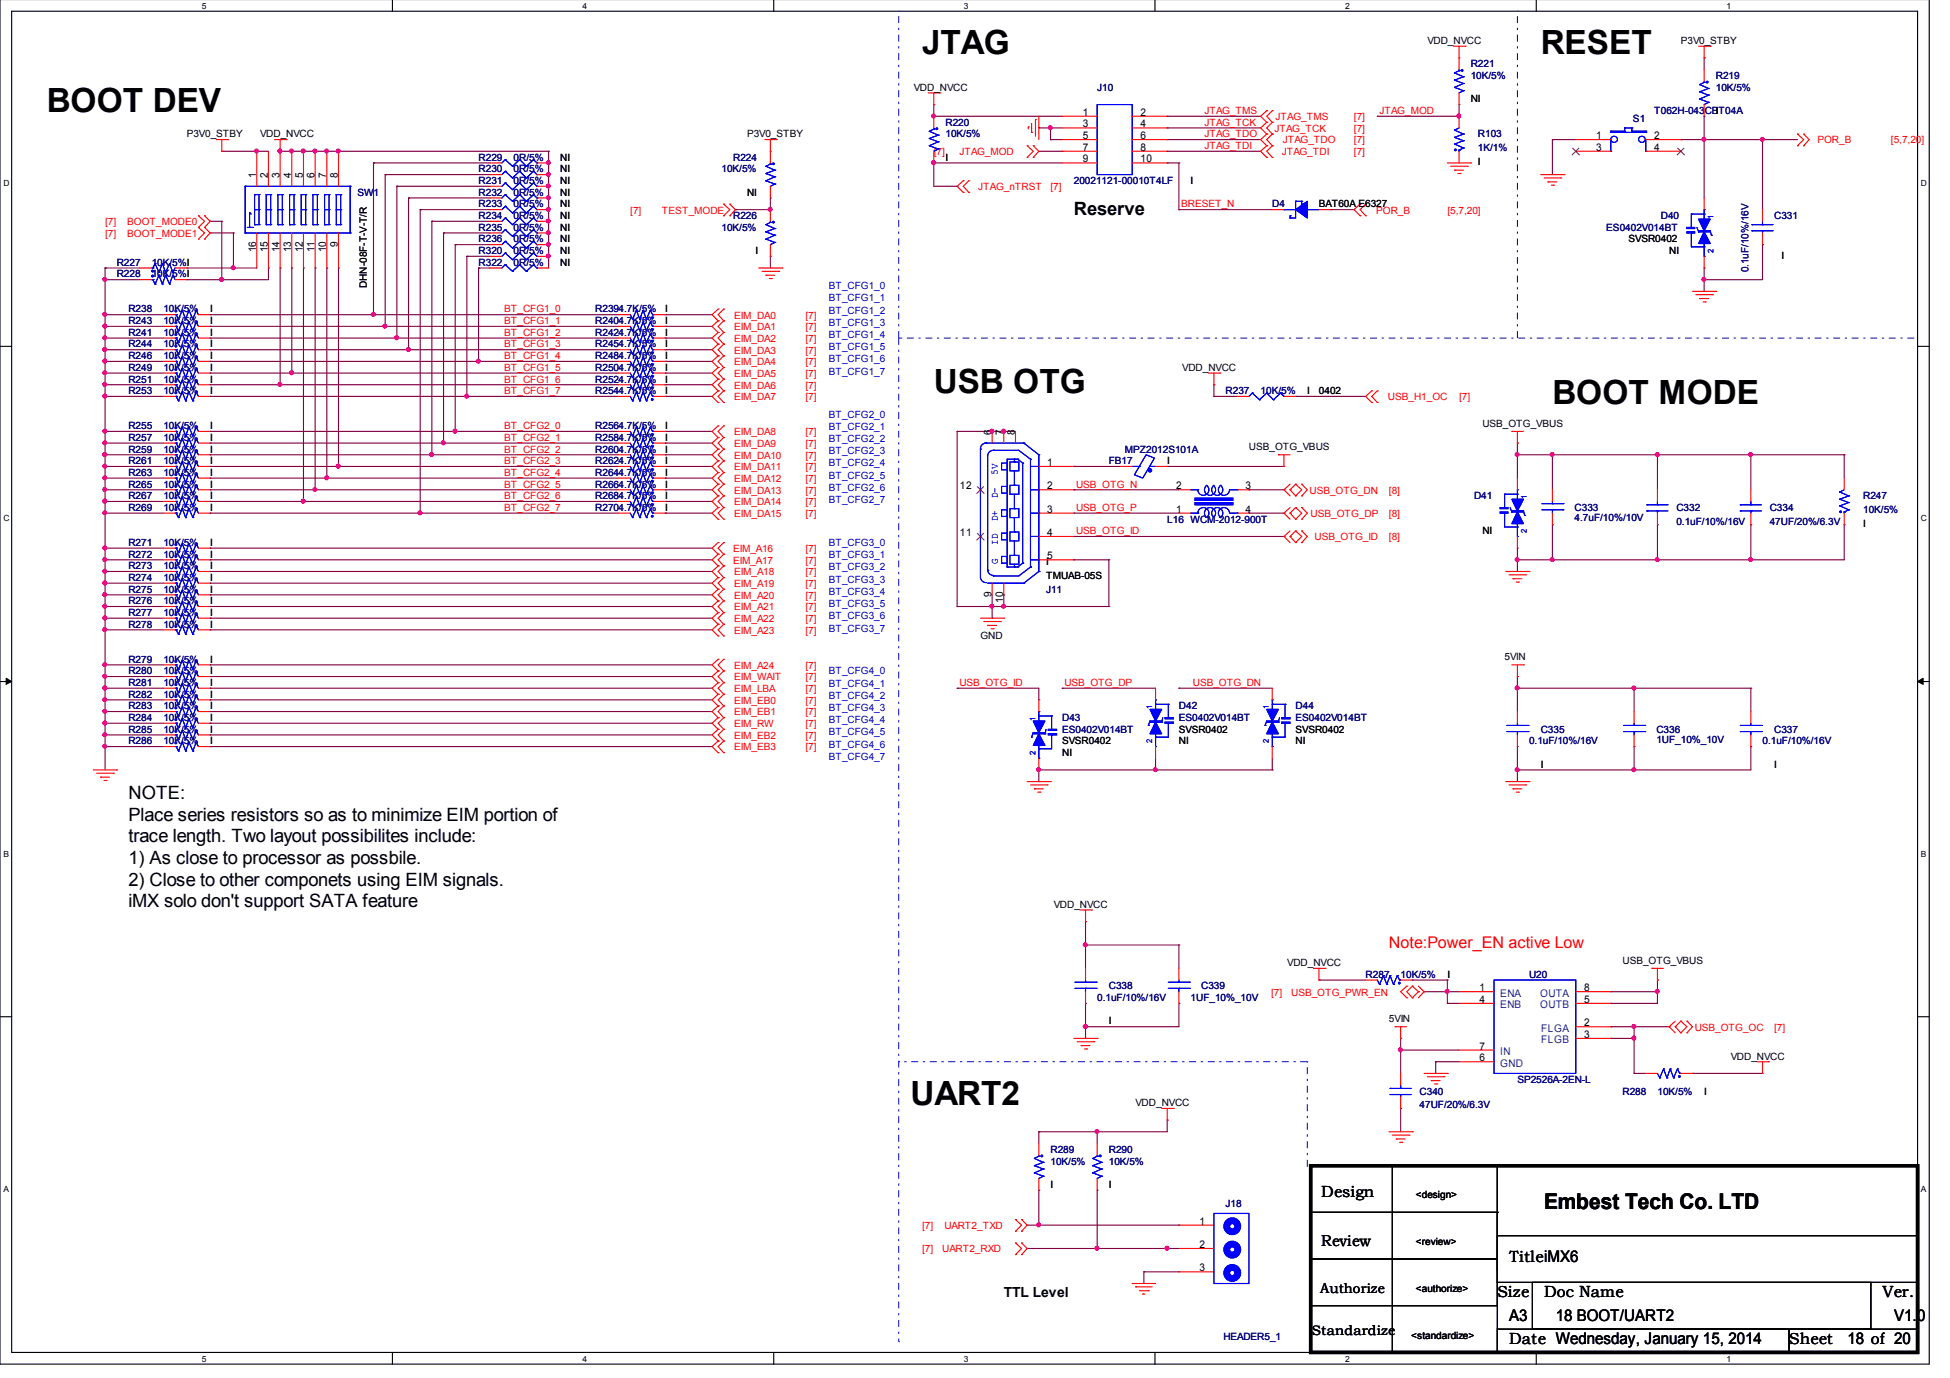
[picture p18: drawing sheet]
<svg xmlns="http://www.w3.org/2000/svg" width="297mm" height="210mm" viewBox="0 0 297 210" stroke-linecap="round" stroke-linejoin="round" font-family="sans-serif">
<defs><g id="words">
<g font-size="5.1">
<text x="140.5" y="8.2">JTAG</text>
<text x="234.7" y="8.2">RESET</text>
<text x="7.1" y="17.1">BOOT DEV</text>
<text x="142.2" y="59.8">USB OTG</text>
<text x="236.5" y="61.6">BOOT MODE</text>
<text x="138.7" y="168.2">UART2</text>
</g>
<text font-size="3.3" x="235.2" y="184.2">Embest Tech Co. LTD</text>
<g font-size="2.8">
<text x="163.6" y="32.8">Reserve</text>
<text x="19.6" y="121.7">NOTE:</text>
<text x="19.6" y="125">Place series resistors so as to minimize EIM portion of</text>
<text x="19.6" y="128.3">trace length. Two layout possibilites include:</text>
<text x="19.6" y="131.6">1) As close to processor as possbile.</text>
<text x="19.6" y="134.9">2) Close to other componets using EIM signals.</text>
<text x="19.6" y="138.2">iMX solo don't support SATA feature</text>
</g>
<text font-size="2.5" fill="#f00" x="211.6" y="144.5">Note:Power_EN active Low</text>
<g font-size="2.5">
<text x="201.3" y="182.4">Design</text>
<text x="228.1" y="197.5">Size</text>
<text x="229.9" y="192.2">TitleiMX6</text>
<text x="235.2" y="197.5">Doc Name</text>
<text x="286.8" y="197.5">Ver.</text>
<text x="229.9" y="201.2">A3</text>
<text x="237" y="201.2">18 BOOT/UART2</text>
<text x="288.5" y="201.2">V1.0</text>
<text x="229.9" y="204.7">Date Wednesday, January 15, 2014</text>
<text x="272.5" y="204.7">Sheet</text>
<text x="281.4" y="204.7">18 of 20</text>
</g>
<text font-size="2.4" x="201.3" y="189.8">Review</text>
<g font-size="2.1">
<text x="152.9" y="197.5">TTL Level</text>
<text x="201.1" y="196.9">Authorize</text>
<text x="199.8" y="203.3">Standardize</text>
</g>
<g font-size="1.6">
<text x="164.9" y="17.6">1</text>
<text x="173.7" y="17.6">2</text>
<text x="164.9" y="19.4">3</text>
<text x="164.9" y="21.2">5</text>
<text x="164.9" y="23">7</text>
<text x="173.7" y="19.4">4</text>
<text x="173.7" y="21.2">6</text>
<text x="173.7" y="23">8</text>
<text x="243.2" y="21.2">1</text>
<text x="243.2" y="23">3</text>
<text x="252" y="21.2">2</text>
<text x="252" y="23">4</text>
<text x="39" y="27.1" transform="rotate(-90 39 27.1)">1</text>
<text x="40.8" y="27.1" transform="rotate(-90 40.8 27.1)">2</text>
<text x="42.6" y="27.1" transform="rotate(-90 42.6 27.1)">3</text>
<text x="44.4" y="27.1" transform="rotate(-90 44.4 27.1)">4</text>
<text x="46.1" y="27.1" transform="rotate(-90 46.1 27.1)">5</text>
<text x="47.9" y="27.1" transform="rotate(-90 47.9 27.1)">6</text>
<text x="49.7" y="27.1" transform="rotate(-90 49.7 27.1)">7</text>
<text x="51.5" y="27.1" transform="rotate(-90 51.5 27.1)">8</text>
<text x="164.9" y="24.7">9</text>
<text x="173.7" y="24.7">10</text>
<text x="39" y="38.5" transform="rotate(-90 39 38.5)">16</text>
<text x="40.8" y="38.5" transform="rotate(-90 40.8 38.5)">15</text>
<text x="42.6" y="38.5" transform="rotate(-90 42.6 38.5)">14</text>
<text x="44.4" y="38.5" transform="rotate(-90 44.4 38.5)">13</text>
<text x="46.1" y="38.5" transform="rotate(-90 46.1 38.5)">12</text>
<text x="47.9" y="38.5" transform="rotate(-90 47.9 38.5)">11</text>
<text x="49.7" y="38.5" transform="rotate(-90 49.7 38.5)">10</text>
<text x="51.5" y="37.6" transform="rotate(-90 51.5 37.6)">9</text>
<text x="151" y="66.2" transform="rotate(-90 151 66.2)">6</text>
<text x="152.8" y="66.2" transform="rotate(-90 152.8 66.2)">7</text>
<text x="154.6" y="66.2" transform="rotate(-90 154.6 66.2)">8</text>
<text x="159.5" y="71">1</text>
<text x="146.2" y="74.5">12</text>
<text x="159.5" y="74.5">2</text>
<text x="179.2" y="74.5">2</text>
<text x="189.7" y="74.5">3</text>
<text x="146.2" y="81.6">11</text>
<text x="159.5" y="78.1">3</text>
<text x="159.5" y="81.6">4</text>
<text x="179.2" y="78.1">1</text>
<text x="189.7" y="78.1">4</text>
<text x="159.5" y="85.2">5</text>
<text x="151" y="90.9" transform="rotate(-90 151 90.9)">9</text>
<text x="152.8" y="91.8" transform="rotate(-90 152.8 91.8)">10</text>
<text x="225.4" y="151">1</text>
<text x="225.4" y="152.8">4</text>
<text x="241.3" y="151">8</text>
<text x="241.3" y="152.8">5</text>
<text x="225.4" y="159.9">7</text>
<text x="225.4" y="161.6">6</text>
<text x="241.3" y="156.3">2</text>
<text x="241.3" y="158.1">3</text>
<text x="182.7" y="186.5">1</text>
<text x="182.7" y="190.1">2</text>
<text x="182.7" y="193.6">3</text>
</g>
<g font-size="1.6" fill="#004080">
<text x="228.5" y="151.8">ENA</text>
<text x="228.5" y="153.6">ENB</text>
<text x="234.6" y="151.8">OUTA</text>
<text x="234.6" y="153.6">OUTB</text>
<text x="228.5" y="160.7">IN</text>
<text x="234.8" y="157.2">FLGA</text>
<text x="234.8" y="158.9">FLGB</text>
<text x="228.5" y="162.5">GND</text>
</g>
<g font-size="1.5">
<text x="217.4" y="6.7">VDD_NVCC</text>
<text x="256" y="6.7">P3V0_STBY</text>
<text x="139.2" y="13.8">VDD_NVCC</text>
<text x="224" y="15.6">NI</text>
<text x="261.4" y="17.4">I</text>
<text x="28.4" y="20.9">P3V0_STBY</text>
<text x="39.6" y="20.9">VDD_NVCC</text>
<text x="113.8" y="20.9">P3V0_STBY</text>
<text x="85.3" y="29.8">NI</text>
<text x="85.3" y="28">NI</text>
<text x="85.3" y="26.3">NI</text>
<text x="85.3" y="24.5">NI</text>
<text x="113.8" y="29.8">NI</text>
<text x="144" y="24.5">I</text>
<text x="181.4" y="28">I</text>
<text x="225.1" y="25.2">I</text>
<text x="85.3" y="31.6">NI</text>
<text x="85.3" y="35.2">NI</text>
<text x="85.3" y="33.4">NI</text>
<text x="200.9" y="31.6">BAT60A E6327</text>
<text x="85.3" y="40.5">NI</text>
<text x="85.3" y="38.7">NI</text>
<text x="85.3" y="36.9">NI</text>
<text x="115.1" y="38.7">I</text>
<text x="248.1" y="36.9">SVSR0402</text>
<text x="254.3" y="38.7">NI</text>
<text x="271.4" y="39.4">I</text>
<text x="32" y="47.6">I</text>
<text x="55.9" y="43.9" transform="rotate(-90 55.9 43.9)">DHN-08F-T-V-T/R</text>
<text x="101.3" y="47.6">I</text>
<text x="32" y="52.9">I</text>
<text x="32" y="51.2">I</text>
<text x="32" y="49.4">I</text>
<text x="101.3" y="49.4">I</text>
<text x="101.3" y="52.9">I</text>
<text x="101.3" y="51.2">I</text>
<text x="32" y="54.7">I</text>
<text x="32" y="58.3">I</text>
<text x="32" y="56.5">I</text>
<text x="101.3" y="58.3">I</text>
<text x="101.3" y="54.7">I</text>
<text x="101.3" y="56.5">I</text>
<text x="180.1" y="56.5">VDD_NVCC</text>
<text x="32" y="60">I</text>
<text x="32" y="65.4">I</text>
<text x="101.3" y="65.4">I</text>
<text x="101.3" y="60">I</text>
<text x="199.1" y="60">I</text>
<text x="200.9" y="60">0402</text>
<text x="225.8" y="65">USB_OTG_VBUS</text>
<text x="32" y="68.9">I</text>
<text x="32" y="70.7">I</text>
<text x="32" y="67.2">I</text>
<text x="101.3" y="68.9">I</text>
<text x="101.3" y="70.7">I</text>
<text x="101.3" y="67.2">I</text>
<text x="177.8" y="70.7">I</text>
<text x="190.2" y="68.6">USB_OTG_VBUS</text>
<text x="32" y="77.8">I</text>
<text x="32" y="74.3">I</text>
<text x="32" y="72.5">I</text>
<text x="32" y="76">I</text>
<text x="101.3" y="76">I</text>
<text x="101.3" y="72.5">I</text>
<text x="101.3" y="77.8">I</text>
<text x="101.3" y="74.3">I</text>
<text x="32" y="83.2">I</text>
<text x="225.8" y="81.4">NI</text>
<text x="283.8" y="80.3">I</text>
<text x="32" y="88.5">I</text>
<text x="32" y="84.9">I</text>
<text x="32" y="86.7">I</text>
<text x="159.3" y="88.2">TMUAB-05S</text>
<text x="159.3" y="86">I</text>
<text x="32" y="93.8">I</text>
<text x="32" y="90.3">I</text>
<text x="32" y="92">I</text>
<text x="32" y="95.6">I</text>
<text x="32" y="100.9">I</text>
<text x="149.4" y="97.4">GND</text>
<text x="229.2" y="100.6">5VIN</text>
<text x="32" y="106.3">I</text>
<text x="32" y="102.7">I</text>
<text x="32" y="104.5">I</text>
<text x="32" y="111.6">I</text>
<text x="32" y="108">I</text>
<text x="32" y="113.4">I</text>
<text x="32" y="109.8">I</text>
<text x="161.8" y="113.4">SVSR0402</text>
<text x="179.6" y="111.6">SVSR0402</text>
<text x="179.6" y="113.4">NI</text>
<text x="197.4" y="111.6">SVSR0402</text>
<text x="197.4" y="113.4">NI</text>
<text x="161.8" y="115.2">NI</text>
<text x="234.7" y="116.9">I</text>
<text x="270.3" y="116.9">I</text>
<text x="160.5" y="138.3">VDD_NVCC</text>
<text x="196.1" y="147.2">VDD_NVCC</text>
<text x="220.5" y="148.9">I</text>
<text x="247.1" y="146.8">USB_OTG_VBUS</text>
<text x="211.6" y="155.7">5VIN</text>
<text x="168.9" y="156.1">I</text>
<text x="263.7" y="161.4">VDD_NVCC</text>
<text x="259.6" y="166.7">I</text>
<text x="173" y="168.5">VDD_NVCC</text>
<text x="160" y="180.9">I</text>
<text x="168.9" y="180.9">I</text>
<text x="215.6" y="182.6">&lt;design&gt;</text>
<text x="215.6" y="189.7">&lt;review&gt;</text>
<text x="215.6" y="196.8">&lt;authorize&gt;</text>
<text x="215" y="203.9">&lt;standardize&gt;</text>
</g>
<g font-size="1.5" fill="#000080">
<text x="224" y="10.3">R221</text>
<text x="167.1" y="13.8">J10</text>
<text x="224" y="12">10K/5%</text>
<text x="252" y="17.4">T062H-043CBT04A</text>
<text x="261.4" y="12">R219</text>
<text x="261.4" y="13.8">10K/5%</text>
<text x="144" y="19.1">R220</text>
<text x="144" y="20.9">10K/5%</text>
<text x="225.1" y="20.9">R103</text>
<text x="225.1" y="23">1K/1%</text>
<text x="248.8" y="18.6">S1</text>
<text x="54.4" y="29.8">SW1</text>
<text x="72.9" y="29.8">R232</text>
<text x="72.9" y="28">R231</text>
<text x="72.9" y="26.3">R230</text>
<text x="72.9" y="24.5">R229</text>
<text x="78.2" y="29.8">0R/5%</text>
<text x="78.2" y="28">0R/5%</text>
<text x="78.2" y="26.3">0R/5%</text>
<text x="78.2" y="24.5">0R/5%</text>
<text x="109.9" y="26.3">10K/5%</text>
<text x="111.7" y="24.5">R224</text>
<text x="163.6" y="28">20021121-00010T4LF</text>
<text x="72.9" y="31.6">R233</text>
<text x="72.9" y="35.2">R235</text>
<text x="72.9" y="33.4">R234</text>
<text x="78.2" y="31.6">0R/5%</text>
<text x="78.2" y="35.2">0R/5%</text>
<text x="78.2" y="33.4">0R/5%</text>
<text x="109.9" y="35.2">10K/5%</text>
<text x="111.7" y="33.4">R226</text>
<text x="193.8" y="31.6">D4</text>
<text x="244.7" y="35.2">ES0402V014BT</text>
<text x="253" y="33.4">D40</text>
<text x="270.3" y="33.4">C331</text>
<text x="17.8" y="40.5">R227</text>
<text x="23.1" y="40.5">10K/5%I</text>
<text x="72.9" y="40.5">R322</text>
<text x="72.9" y="38.7">R320</text>
<text x="72.9" y="36.9">R236</text>
<text x="78.2" y="40.5">0R/5%</text>
<text x="78.2" y="38.7">0R/5%</text>
<text x="78.2" y="36.9">0R/5%</text>
<text x="266.4" y="41.5" transform="rotate(-90 266.4 41.5)">0.1uF/10%/16V</text>
<text x="17.8" y="42.3">R228</text>
<text x="19.6" y="47.6">R238</text>
<text x="23.1" y="42.3">10K/5%I</text>
<text x="24.9" y="47.6">10K/5%</text>
<text x="90.7" y="47.6">R2394.7K/5%</text>
<text x="19.6" y="52.9">R244</text>
<text x="19.6" y="51.2">R241</text>
<text x="19.6" y="49.4">R243</text>
<text x="24.9" y="52.9">10K/5%</text>
<text x="24.9" y="51.2">10K/5%</text>
<text x="24.9" y="49.4">10K/5%</text>
<text x="90.7" y="49.4">R2404.7K/5%</text>
<text x="90.7" y="52.9">R2454.7K/5%</text>
<text x="90.7" y="51.2">R2424.7K/5%</text>
<text x="19.6" y="54.7">R246</text>
<text x="19.6" y="58.3">R251</text>
<text x="19.6" y="56.5">R249</text>
<text x="24.9" y="54.7">10K/5%</text>
<text x="24.9" y="58.3">10K/5%</text>
<text x="24.9" y="56.5">10K/5%</text>
<text x="90.7" y="58.3">R2524.7K/5%</text>
<text x="90.7" y="54.7">R2484.7K/5%</text>
<text x="90.7" y="56.5">R2504.7K/5%</text>
<text x="19.6" y="60">R253</text>
<text x="19.6" y="65.4">R255</text>
<text x="24.9" y="60">10K/5%</text>
<text x="24.9" y="65.4">10K/5%</text>
<text x="90.7" y="65.4">R2564.7K/5%</text>
<text x="90.7" y="60">R2544.7K/5%</text>
<text x="186.7" y="60">R237</text>
<text x="192" y="60">10K/5%</text>
<text x="19.6" y="68.9">R259</text>
<text x="19.6" y="70.7">R261</text>
<text x="19.6" y="67.2">R257</text>
<text x="24.9" y="68.9">10K/5%</text>
<text x="24.9" y="70.7">10K/5%</text>
<text x="24.9" y="67.2">10K/5%</text>
<text x="90.7" y="68.9">R2604.7K/5%</text>
<text x="90.7" y="70.7">R2624.7K/5%</text>
<text x="90.7" y="67.2">R2584.7K/5%</text>
<text x="168.9" y="70.7">FB17</text>
<text x="171.4" y="68.9">MPZ2012S101A</text>
<text x="19.6" y="77.8">R269</text>
<text x="19.6" y="74.3">R265</text>
<text x="19.6" y="72.5">R263</text>
<text x="19.6" y="76">R267</text>
<text x="24.9" y="77.8">10K/5%</text>
<text x="24.9" y="74.3">10K/5%</text>
<text x="24.9" y="72.5">10K/5%</text>
<text x="24.9" y="76">10K/5%</text>
<text x="90.7" y="76">R2684.7K/5%</text>
<text x="90.7" y="72.5">R2644.7K/5%</text>
<text x="90.7" y="77.8">R2704.7K/5%</text>
<text x="90.7" y="74.3">R2664.7K/5%</text>
<text x="224.5" y="76">D41</text>
<text x="239.9" y="77.8">C333</text>
<text x="255.4" y="77.8">C332</text>
<text x="269.6" y="77.8">C334</text>
<text x="283.8" y="76">R247</text>
<text x="19.6" y="83.2">R271</text>
<text x="24.9" y="83.2">10K/5%</text>
<text x="177.8" y="79.6">L16 WCM-2012-900T</text>
<text x="239.9" y="79.4">4.7uF/10%/10V</text>
<text x="255.4" y="79.9">0.1uF/10%/16V</text>
<text x="269.6" y="79.9">47UF/20%/6.3V</text>
<text x="283.8" y="78.2">10K/5%</text>
<text x="19.6" y="88.5">R274</text>
<text x="19.6" y="84.9">R272</text>
<text x="19.6" y="86.7">R273</text>
<text x="24.9" y="88.5">10K/5%</text>
<text x="24.9" y="84.9">10K/5%</text>
<text x="24.9" y="86.7">10K/5%</text>
<text x="19.6" y="93.8">R277</text>
<text x="19.6" y="90.3">R275</text>
<text x="19.6" y="92">R276</text>
<text x="19.6" y="95.6">R278</text>
<text x="24.9" y="93.8">10K/5%</text>
<text x="24.9" y="90.3">10K/5%</text>
<text x="24.9" y="92">10K/5%</text>
<text x="24.9" y="95.6">10K/5%</text>
<text x="159.3" y="90.3">J11</text>
<text x="19.6" y="100.9">R279</text>
<text x="24.9" y="100.9">10K/5%</text>
<text x="19.6" y="106.3">R282</text>
<text x="19.6" y="102.7">R280</text>
<text x="19.6" y="104.5">R281</text>
<text x="24.9" y="106.3">10K/5%</text>
<text x="24.9" y="102.7">10K/5%</text>
<text x="24.9" y="104.5">10K/5%</text>
<text x="19.6" y="111.6">R285</text>
<text x="19.6" y="108">R283</text>
<text x="19.6" y="113.4">R286</text>
<text x="19.6" y="109.8">R284</text>
<text x="24.9" y="111.6">10K/5%</text>
<text x="24.9" y="108">10K/5%</text>
<text x="24.9" y="113.4">10K/5%</text>
<text x="24.9" y="109.8">10K/5%</text>
<text x="161.8" y="109.8">D43</text>
<text x="161.8" y="111.6">ES0402V014BT</text>
<text x="179.6" y="108">D42</text>
<text x="179.6" y="109.8">ES0402V014BT</text>
<text x="197.4" y="108">D44</text>
<text x="197.4" y="109.8">ES0402V014BT</text>
<text x="232.9" y="113.4">0.1uF/10%/16V</text>
<text x="234.7" y="111.6">C335</text>
<text x="252.3" y="111.6">C336</text>
<text x="252.3" y="113.2">1UF_10%_10V</text>
<text x="268.5" y="113.4">0.1uF/10%/16V</text>
<text x="270.3" y="111.6">C337</text>
<text x="208" y="148.9">R287</text>
<text x="213.4" y="148.9">10K/5%</text>
<text x="232.9" y="148.9">U20</text>
<text x="167.1" y="152.5">0.1uF/10%/16V</text>
<text x="168.9" y="150.7">C338</text>
<text x="181.4" y="152.5">1UF_10%_10V</text>
<text x="183" y="150.7">C339</text>
<text x="216.2" y="166.7">C340</text>
<text x="231.1" y="164.9">SP2526A-2EN-L</text>
<text x="247.1" y="166.7">R288</text>
<text x="252.5" y="166.7">10K/5%</text>
<text x="216.2" y="168.8">47UF/20%/6.3V</text>
<text x="160" y="175.6">R289</text>
<text x="160" y="177.4">10K/5%</text>
<text x="168.9" y="175.6">R290</text>
<text x="168.9" y="177.4">10K/5%</text>
<text x="186.7" y="183.8">J18</text>
<text x="186.4" y="204.1">HEADER5_1</text>
</g>
<g font-size="1.5" fill="#f00">
<text x="183.5" y="17.4">JTAG_TMS</text>
<text x="210.1" y="17.4">JTAG_MOD</text>
<text x="142.2" y="23.6">[7]</text>
<text x="146.1" y="23.6">JTAG_MOD</text>
<text x="183.5" y="19.1">JTAG_TCK</text>
<text x="183.5" y="20.9">JTAG_TDO</text>
<text x="183.5" y="22.7">JTAG_TDI</text>
<text x="194.1" y="20.1">JTAG_TCK</text>
<text x="194.3" y="18.3">JTAG_TMS</text>
<text x="195.2" y="23.6">JTAG_TDI</text>
<text x="195.4" y="21.9">JTAG_TDO</text>
<text x="206.2" y="21.9">[7]</text>
<text x="206.2" y="23.6">[7]</text>
<text x="206.2" y="18.3">[7]</text>
<text x="206.2" y="20.1">[7]</text>
<text x="276.9" y="21.9">POR_B</text>
<text x="288" y="21.9">[5,7,20]</text>
<text x="149" y="29">JTAG_nTRST</text>
<text x="160" y="29">[7]</text>
<text x="16" y="34.3">[7]</text>
<text x="19.4" y="34.3">BOOT_MODE0</text>
<text x="96" y="32.5">[7]</text>
<text x="100.8" y="32.5">TEST_MODE</text>
<text x="179.9" y="31.6">BRESET_N</text>
<text x="209.6" y="32.5">POR_B</text>
<text x="220.5" y="32.5">[5,7,20]</text>
<text x="16" y="36.1">[7]</text>
<text x="19.4" y="36.1">BOOT_MODE1</text>
<text x="76.8" y="47.6">BT_CFG1_0</text>
<text x="76.8" y="49.4">BT_CFG1_1</text>
<text x="76.8" y="51.2">BT_CFG1_2</text>
<text x="76.8" y="52.9">BT_CFG1_3</text>
<text x="111.8" y="48.5">EIM_DA0</text>
<text x="111.8" y="50.3">EIM_DA1</text>
<text x="111.8" y="53.9">EIM_DA3</text>
<text x="111.8" y="52.1">EIM_DA2</text>
<text x="122.7" y="48.5">[7]</text>
<text x="122.7" y="50.3">[7]</text>
<text x="122.7" y="53.9">[7]</text>
<text x="122.7" y="52.1">[7]</text>
<text x="76.8" y="56.5">BT_CFG1_5</text>
<text x="76.8" y="58.3">BT_CFG1_6</text>
<text x="76.8" y="54.7">BT_CFG1_4</text>
<text x="111.8" y="55.6">EIM_DA4</text>
<text x="111.8" y="59.2">EIM_DA6</text>
<text x="111.8" y="57.4">EIM_DA5</text>
<text x="122.7" y="55.6">[7]</text>
<text x="122.7" y="59.2">[7]</text>
<text x="122.7" y="57.4">[7]</text>
<text x="76.8" y="60">BT_CFG1_7</text>
<text x="76.8" y="65.4">BT_CFG2_0</text>
<text x="111.8" y="61">EIM_DA7</text>
<text x="122.7" y="61">[7]</text>
<text x="211.4" y="61">USB_H1_OC</text>
<text x="222.2" y="61">[7]</text>
<text x="76.8" y="67.2">BT_CFG2_1</text>
<text x="76.8" y="68.9">BT_CFG2_2</text>
<text x="76.8" y="70.7">BT_CFG2_3</text>
<text x="111.8" y="68.1">EIM_DA9</text>
<text x="111.8" y="69.9">EIM_DA10</text>
<text x="111.8" y="66.3">EIM_DA8</text>
<text x="111.8" y="71.6">EIM_DA11</text>
<text x="122.7" y="68.1">[7]</text>
<text x="122.7" y="69.9">[7]</text>
<text x="122.7" y="66.3">[7]</text>
<text x="122.7" y="71.6">[7]</text>
<text x="76.8" y="72.5">BT_CFG2_4</text>
<text x="76.8" y="74.3">BT_CFG2_5</text>
<text x="76.8" y="76">BT_CFG2_6</text>
<text x="76.8" y="77.8">BT_CFG2_7</text>
<text x="111.8" y="73.4">EIM_DA12</text>
<text x="111.8" y="77">EIM_DA14</text>
<text x="111.8" y="75.2">EIM_DA13</text>
<text x="122.7" y="73.4">[7]</text>
<text x="122.7" y="77">[7]</text>
<text x="122.7" y="75.2">[7]</text>
<text x="163.9" y="74.3">USB_OTG_N</text>
<text x="163.9" y="77.8">USB_OTG_P</text>
<text x="199.5" y="75.2">USB_OTG_DN</text>
<text x="211.6" y="75.2">[8]</text>
<text x="111.8" y="78.8">EIM_DA15</text>
<text x="122.7" y="78.8">[7]</text>
<text x="163.9" y="81.4">USB_OTG_ID</text>
<text x="199.6" y="78.8">USB_OTG_DP</text>
<text x="200.2" y="82.3">USB_OTG_ID</text>
<text x="211.6" y="82.3">[8]</text>
<text x="211.6" y="78.8">[8]</text>
<text x="111.7" y="84.1">EIM_A16</text>
<text x="111.7" y="85.9">EIM_A17</text>
<text x="111.8" y="87.6">EIM_A18</text>
<text x="111.8" y="89.4">EIM_A19</text>
<text x="122.7" y="87.6">[7]</text>
<text x="122.7" y="89.4">[7]</text>
<text x="122.7" y="84.1">[7]</text>
<text x="122.7" y="85.9">[7]</text>
<text x="111.8" y="91.2">EIM_A20</text>
<text x="111.8" y="93">EIM_A21</text>
<text x="111.8" y="94.8">EIM_A22</text>
<text x="122.7" y="91.2">[7]</text>
<text x="122.7" y="93">[7]</text>
<text x="122.7" y="94.8">[7]</text>
<text x="111.8" y="96.5">EIM_A23</text>
<text x="111.8" y="101.9">EIM_A24</text>
<text x="122.7" y="96.5">[7]</text>
<text x="122.7" y="101.9">[7]</text>
<text x="111.8" y="103.6">EIM_WAIT</text>
<text x="111.8" y="107.2">EIM_EB0</text>
<text x="111.8" y="105.4">EIM_LBA</text>
<text x="122.7" y="103.6">[7]</text>
<text x="122.7" y="107.2">[7]</text>
<text x="122.7" y="105.4">[7]</text>
<text x="146.1" y="104.5">USB_OTG_ID</text>
<text x="162.1" y="104.5">USB_OTG_DP</text>
<text x="181.7" y="104.5">USB_OTG_DN</text>
<text x="111.8" y="109">EIM_EB1</text>
<text x="111.8" y="110.8">EIM_RW</text>
<text x="111.8" y="112.5">EIM_EB2</text>
<text x="122.7" y="109">[7]</text>
<text x="122.7" y="110.8">[7]</text>
<text x="122.7" y="112.5">[7]</text>
<text x="111.8" y="114.3">EIM_EB3</text>
<text x="122.7" y="114.3">[7]</text>
<text x="193.6" y="151.7">[7]</text>
<text x="196.7" y="151.7">USB_OTG_PWR_EN</text>
<text x="258.1" y="157">USB_OTG_OC</text>
<text x="270.3" y="157">[7]</text>
<text x="140.5" y="187.2">[7]</text>
<text x="140.5" y="190.8">[7]</text>
<text x="143.5" y="190.8">UART2_RXD</text>
<text x="143.8" y="187.2">UART2_TXD</text>
</g>
<g font-size="1.5" fill="#00f">
<text x="126.2" y="44">BT_CFG1_0</text>
<text x="126.2" y="45.9">BT_CFG1_1</text>
<text x="126.2" y="47.8">BT_CFG1_2</text>
<text x="126.2" y="49.6">BT_CFG1_3</text>
<text x="126.2" y="51.5">BT_CFG1_4</text>
<text x="126.2" y="53.4">BT_CFG1_5</text>
<text x="126.2" y="55.2">BT_CFG1_6</text>
<text x="126.2" y="57.1">BT_CFG1_7</text>
<text x="126.2" y="63.6">BT_CFG2_0</text>
<text x="126.2" y="65.5">BT_CFG2_1</text>
<text x="126.2" y="67.3">BT_CFG2_2</text>
<text x="126.2" y="69.2">BT_CFG2_3</text>
<text x="126.2" y="71">BT_CFG2_4</text>
<text x="126.2" y="72.9">BT_CFG2_5</text>
<text x="126.2" y="74.8">BT_CFG2_6</text>
<text x="126.2" y="76.6">BT_CFG2_7</text>
<text x="152" y="75.9" transform="rotate(-90 152 75.9)">D-</text>
<text x="152" y="72.3" transform="rotate(-90 152 72.3)">5V</text>
<text x="126.2" y="83.2">BT_CFG3_0</text>
<text x="152" y="83" transform="rotate(-90 152 83)">ID</text>
<text x="152" y="79.4" transform="rotate(-90 152 79.4)">D+</text>
<text x="126.2" y="85">BT_CFG3_1</text>
<text x="126.2" y="86.9">BT_CFG3_2</text>
<text x="126.2" y="88.7">BT_CFG3_3</text>
<text x="152" y="86" transform="rotate(-90 152 86)">G</text>
<text x="126.2" y="90.6">BT_CFG3_4</text>
<text x="126.2" y="92.5">BT_CFG3_5</text>
<text x="126.2" y="94.3">BT_CFG3_6</text>
<text x="126.2" y="96.2">BT_CFG3_7</text>
<text x="126.2" y="102.7">BT_CFG4_0</text>
<text x="126.2" y="104.6">BT_CFG4_1</text>
<text x="126.2" y="106.4">BT_CFG4_2</text>
<text x="126.2" y="108.3">BT_CFG4_3</text>
<text x="126.2" y="110.2">BT_CFG4_4</text>
<text x="126.2" y="112">BT_CFG4_5</text>
<text x="126.2" y="113.9">BT_CFG4_6</text>
<text x="126.2" y="115.8">BT_CFG4_7</text>
</g>
<g font-size="1.3">
<text x="30.7" y="1.4">5</text>
<text x="88.7" y="1.4">4</text>
<text x="146.8" y="1.4">3</text>
<text x="204.9" y="1.4">2</text>
<text x="263" y="1.4">1</text>
<text x=".5" y="28.4">D</text>
<text x="292.6" y="28.4">D</text>
<text x=".5" y="79.4">C</text>
<text x="292.6" y="79.4">C</text>
<text x=".5" y="130.5">B</text>
<text x="292.6" y="130.5">B</text>
<text x=".5" y="181.5">A</text>
<text x="292.6" y="181.5">A</text>
<text x="30.7" y="207.4">5</text>
<text x="88.7" y="207.4">4</text>
<text x="146.8" y="207.4">3</text>
<text x="204.9" y="207.4">2</text>
<text x="263" y="207.4">1</text>
</g>
<g font-size="1.2" fill="#00f">
<text x="261" y="33.4" transform="rotate(-90 261 33.4)">1</text>
<text x="261" y="38.5" transform="rotate(-90 261 38.5)">2</text>
<text x="232.6" y="76" transform="rotate(-90 232.6 76)">1</text>
<text x="232.6" y="81.2" transform="rotate(-90 232.6 81.2)">2</text>
<text x="157.7" y="109.8" transform="rotate(-90 157.7 109.8)">1</text>
<text x="175.5" y="113.2" transform="rotate(-90 175.5 113.2)">2</text>
<text x="175.5" y="108" transform="rotate(-90 175.5 108)">1</text>
<text x="193.3" y="113.2" transform="rotate(-90 193.3 113.2)">2</text>
<text x="193.3" y="108" transform="rotate(-90 193.3 108)">1</text>
<text x="157.7" y="115" transform="rotate(-90 157.7 115)">2</text>
</g>
</g></defs>
<path d="M0 -.1v207.9h293.9v-207.9M1.8 1.7h290.3v204.3h-290.3z" fill="none" stroke="#000" stroke-width=".17"/>
<g fill="#fff">
<path d="M30.7 .2h.6v1.3h-.6z"/>
<path d="M30.7 206.3h.6v1.3h-.6z"/>
</g>
<path d="M59.8 -.1v1.8M59.8 206v1.8" fill="none" stroke="#000" stroke-width=".17"/>
<g fill="#fff">
<path d="M88.7 .2h.6v1.3h-.6z"/>
<path d="M88.7 206.3h.6v1.3h-.6z"/>
</g>
<path d="M117.9 -.1v1.8M117.9 206v1.8" fill="none" stroke="#000" stroke-width=".17"/>
<g fill="#fff">
<path d="M146.8 .2h.6v1.3h-.6z"/>
<path d="M146.8 206.3h.6v1.3h-.6z"/>
</g>
<path d="M175.9 -.1v1.8M175.9 206v1.8" fill="none" stroke="#000" stroke-width=".17"/>
<g fill="#fff">
<path d="M204.9 .2h.6v1.3h-.6z"/>
<path d="M204.9 206.3h.6v1.3h-.6z"/>
</g>
<path d="M234 -.1v1.8M234 206v1.8" fill="none" stroke="#000" stroke-width=".17"/>
<g fill="#fff">
<path d="M263 .2h.6v1.3h-.6z"/>
<path d="M263 206.3h.6v1.3h-.6z"/>
<path d="M.5 27.2h.9v1.3h-.9z"/>
<path d="M292.6 27.2h.9v1.3h-.9z"/>
<path d="M.5 78.2h.9v1.4h-.9z"/>
<path d="M292.6 78.2h.9v1.4h-.9z"/>
</g>
<path d="M0 52.8h1.8M292.1 52.8h1.8" fill="none" stroke="#000" stroke-width=".17"/>
<g fill="#fff">
<path d="M.5 129.3h.8v1.4h-.8z"/>
<path d="M292.6 129.3h.8v1.4h-.8z"/>
</g>
<path d="M0 103.8h1.8M292.1 103.8h1.8" fill="none" stroke="#000" stroke-width=".17"/>
<path d="M.9 103.3l.9 .5-.9 .4zM292.1 103.8l.8-.5v.9z" fill="#000" stroke="#000" stroke-width=".15"/>
<g fill="#fff">
<path d="M.5 180.4h.7v1.3h-.7z"/>
<path d="M292.6 180.4h.7v1.3h-.7z"/>
</g>
<path d="M0 154.9h1.8M292.1 154.9h1.8M199.6 177.6h28.5v7.1h-28.5zM212.1 177.6h16v28.4h-16zM199.6 184.7h28.5v7.1h-28.5zM199.6 191.8h28.5v7.1h-28.5zM228.1 188.2h64v7.1h-64zM228.1 184.7h.1M228.1 184.7v8.9M233.4 195.3h51.6v7.2h-51.6zM228.1 202.5h44.4v3.5h-44.4zM272.5 202.5h19.6v3.5h-19.6z" fill="none" stroke="#000" stroke-width=".17"/>
<g fill="none" stroke="#800040" stroke-width=".17">
<path d="M142.2 17.7h.1M142.2 15.9h.1M142.2 17.7h19.6M142.2 15.9v1.8M158.2 19.5h.1M158.2 19.5h3.6M160 19.5h.1M160 19.5v1.8M177.8 17.7h.1M177.8 19.5h.1M177.8 17.7h14.2M177.8 19.5h14.2"/>
<path d="M209.8 17.7h.1M222.2 15.9h.1M222.2 15.9v1.8h-12.4M259.6 8.8h.1M259.6 17.7h.1M259.6 8.8v1.8M259.6 17.7v12.5M32 35.5h.1M32 33.7h.1M32 33.7h1.8M32 35.5h3.6M33.8 33.7h.1"/>
<path d="M33.8 23h.1M33.8 23h7.1M33.8 33.7v8.9M35.6 35.5h.1M35.6 35.5v5.3M39.1 23h.1M42.7 23h.1M42.7 23h40.9M44.4 23h.1M46.2 23h.1M48 23h.1M49.8 23h.1"/>
<path d="M51.6 23h.1M56.9 24.8h.1M56.9 24.8h17.8M56.9 24.8v23.1M58.7 26.6h.1M58.7 26.6h16M58.7 26.6v23.1M60.5 28.4h.1M60.5 28.4h14.2M60.5 28.4v23.1M62.2 30.2h.1M62.2 30.2h12.5"/>
<path d="M62.2 30.2v23.1M64 31.9h.1M64 31.9h10.7M64 31.9v46.3M65.8 33.7h.1M65.8 33.7h8.9M65.8 33.7v35.6M67.6 35.5h.1M67.6 35.5h7.1M67.6 35.5v32M69.3 37.3h.1M69.3 37.3h5.4"/>
<path d="M69.3 37.3v28.4M71.1 39h.1M71.1 39v21.4M71.1 39h3.6M83.6 35.5h.1M83.6 33.7h.1M83.6 31.9h.1M83.6 26.6h.1M83.6 28.4h.1M83.6 23h.1M83.6 30.2h.1M83.6 24.8h.1"/>
<path d="M83.6 37.3h.1M83.6 39h.1M83.6 23v17.8M112 31.9h.1M117.3 30.2h.1M117.3 39h.1M117.3 30.2v1.7h-5.3M117.3 39v1.8M142.2 24.8h.1M142.2 24.8h19.6M142.2 24.8v3.6h3.6M145.8 28.4h.1"/>
<path d="M158.2 23h3.6M160 21.3h.1M160 21.3h1.8M161.8 23h.1M177.8 21.3h.1M177.8 23h.1M177.8 24.8h.1M177.8 21.3h14.2M177.8 23h14.2M177.8 24.8h1.8M179.6 24.8h.1M179.6 31.9h.1"/>
<path d="M179.6 31.9h14.2M179.6 24.8v7.1M202.7 31.9h.1M202.7 31.9h3.5M236.5 21.3h.1M236.5 21.3h3.5M236.5 21.3v5.3M256 21.3h.1M256 21.3h17.8M259.6 21.3h.1M268.5 21.3h.1M268.5 37.3h.1"/>
<path d="M268.5 21.3v10.6M268.5 37.3v5.3h-8.9M16 47.9h.1M16 49.7h.1M16 51.5h.1M16 53.3h.1M16 55h.1M16 56.8h.1M16 58.6h.1M16 40.8h.1M16 42.6h.1M16 42.6h5.3"/>
<path d="M16 47.9h8.9M16 49.7h8.9M16 51.5h8.9M16 53.3h8.9M16 55h8.9M16 56.8h8.9M16 58.6h8.9M16 40.8v76.5M16 40.8h5.3M28.4 42.6h.1M28.4 40.8h.1M28.4 40.8h10.7"/>
<path d="M32 47.9h.1M32 49.7h.1M32 51.5h.1M32 53.3h.1M32 56.8h.1M32 58.6h.1M32 55h.1M32 47.9h62.2M32 49.7h62.2M32 51.5h62.2M32 53.3h62.2M32 55h62.2"/>
<path d="M32 56.8h62.2M32 58.6h62.2M33.8 42.6h.1M35.6 40.8h.1M40.9 40.8h.1M40.9 40.8v1.8h-12.5M42.7 58.6h.1M42.7 40.8h.1M42.7 40.8v17.8M44.4 56.8h.1M44.4 40.8h.1M44.4 40.8v16"/>
<path d="M46.2 40.8h.1M46.2 40.8v35.6M48 40.8h.1M48 40.8v33.8M49.8 40.8h.1M49.8 40.8v32M51.6 40.8h.1M51.6 40.8v30.2M56.9 47.9h.1M58.7 49.7h.1M60.5 51.5h.1M62.2 53.3h.1"/>
<path d="M72.9 55h.1M72.9 40.8h.1M72.9 40.8h1.8M72.9 40.8v14.2M101.3 47.9h.1M101.3 49.7h.1M101.3 51.5h.1M101.3 53.3h.1M101.3 55h.1M101.3 56.8h.1M101.3 58.6h.1M101.3 47.9h7.2"/>
<path d="M101.3 49.7h7.2M101.3 51.5h7.2M101.3 53.3h7.2M101.3 55h7.2M101.3 56.8h7.2M101.3 58.6h7.2M184.9 58.6h.1M184.9 58.6v1.8M259.6 42.6h.1M259.6 40.8h.1M259.6 40.8v3.6M16 60.4h.1"/>
<path d="M16 65.7h.1M16 67.5h.1M16 69.3h.1M16 71h.1M16 72.8h.1M16 74.6h.1M16 76.4h.1M16 78.2h.1M16 60.4h8.9M16 65.7h8.9M16 67.5h8.9M16 69.3h8.9"/>
<path d="M16 71h8.9M16 72.8h8.9M16 74.6h8.9M16 76.4h8.9M16 78.2h8.9M32 65.7h.1M32 71h.1M32 78.2h.1M32 76.4h.1M32 67.5h.1M32 74.6h.1M32 69.3h.1"/>
<path d="M32 72.8h.1M32 60.4h.1M32 60.4h62.2M32 65.7h62.2M32 67.5h62.2M32 69.3h62.2M32 71h62.2M32 72.8h62.2M32 74.6h62.2M32 76.4h62.2M32 78.2h62.2M46.2 76.4h.1"/>
<path d="M48 74.6h.1M49.8 72.8h.1M51.6 71h.1M64 78.2h.1M65.8 69.3h.1M67.6 67.5h.1M69.3 65.7h.1M71.1 60.4h.1M101.3 60.4h.1M101.3 65.7h.1M101.3 67.5h.1M101.3 69.3h.1"/>
<path d="M101.3 71h.1M101.3 72.8h.1M101.3 74.6h.1M101.3 76.4h.1M101.3 78.2h.1M101.3 60.4h7.2M101.3 65.7h7.2M101.3 67.5h7.2M101.3 69.3h7.2M101.3 71h7.2M101.3 72.8h7.2M101.3 74.6h7.2"/>
<path d="M101.3 76.4h7.2M101.3 78.2h7.2M145.8 65.7h.1M145.8 65.7h8.9M145.8 65.7v26.7M151.1 65.7h.1M152.9 65.7h.1M163.6 74.6h.1M163.6 78.2h.1M163.6 71h.1M163.6 71h7.1M163.6 74.6h16"/>
<path d="M163.6 78.2h16M177.8 71h.1M177.8 71h17.8M184.9 60.4h.1M184.9 60.4h3.6M190.2 74.6h.1M190.2 78.2h.1M190.2 74.6h5.4M190.2 78.2h5.4M197.4 60.4h.1M197.4 60.4h10.6M231.1 69.3h.1"/>
<path d="M231.1 67.5h.1M231.1 69.3h49.8M231.1 67.5v5.3M236.5 69.3h.1M236.5 79.9h.1M236.5 69.3v5.3M236.5 79.9v5.4M252.5 79.9h.1M252.5 69.3h.1M252.5 69.3v5.3M252.5 79.9v5.4M266.7 79.9h.1"/>
<path d="M266.7 69.3h.1M266.7 69.3v5.3M266.7 79.9v5.4M280.9 79.9h.1M280.9 69.3h.1M280.9 79.9v5.4h-49.8M280.9 69.3v3.5M16 83.5h.1M16 85.3h.1M16 87.1h.1M16 88.8h.1M16 90.6h.1"/>
<path d="M16 92.4h.1M16 94.2h.1M16 95.9h.1M16 83.5h8.9M16 85.3h8.9M16 87.1h8.9M16 88.8h8.9M16 90.6h8.9M16 92.4h8.9M16 94.2h8.9M16 95.9h8.9M32 83.5h.1"/>
<path d="M32 85.3h.1M32 87.1h.1M32 88.8h.1M32 90.6h.1M32 92.4h.1M32 94.2h.1M32 95.9h.1M32 83.5h76.5M32 85.3h76.5M32 87.1h76.5M32 88.8h76.5M32 90.6h76.5"/>
<path d="M32 92.4h76.5M32 94.2h76.5M32 95.9h76.5M145.8 92.4h.1M145.8 92.4h23.1M151.1 92.4h.1M151.1 94.2h.1M151.1 90.6v3.6M152.9 92.4h.1M152.9 90.6h.1M152.9 90.6v1.8M163.6 81.7h.1"/>
<path d="M163.6 85.3h.1M163.6 85.3h5.3M163.6 81.7h32M168.9 92.4h.1M168.9 85.3h.1M168.9 85.3v7.1M231.1 85.3h.1M231.1 83.5h.1M231.1 83.5v3.6M236.5 85.3h.1M252.5 85.3h.1M266.7 85.3h.1"/>
<path d="M16 101.3h.1M16 103.1h.1M16 104.8h.1M16 106.6h.1M16 108.4h.1M16 110.2h.1M16 111.9h.1M16 113.7h.1M16 101.3h8.9M16 103.1h8.9M16 104.8h8.9M16 106.6h8.9"/>
<path d="M16 108.4h8.9M16 110.2h8.9M16 111.9h8.9M16 113.7h8.9M32 101.3h.1M32 103.1h.1M32 104.8h.1M32 106.6h.1M32 108.4h.1M32 110.2h.1M32 111.9h.1M32 113.7h.1"/>
<path d="M32 101.3h76.5M32 103.1h76.5M32 104.8h76.5M32 106.6h76.5M32 108.4h76.5M32 110.2h76.5M32 111.9h76.5M32 113.7h76.5M145.8 104.8h.1M145.8 104.8h12.4v1.8M158.2 119.1h.1M158.2 106.6h.1"/>
<path d="M158.2 117.3h.1M158.2 117.3v1.8M158.2 117.3h35.6M161.8 104.8h.1M161.8 104.8h14.2M176 117.3h.1M176 115.5v1.8M179.6 104.8h.1M179.6 104.8h14.2M193.8 117.3h.1M193.8 115.5v1.8M231.1 104.8h.1"/>
<path d="M231.1 103.1h.1M231.1 117.3h.1M231.1 113.7h.1M231.1 104.8h35.6M231.1 103.1v5.3M231.1 113.7v5.4M248.9 104.8h.1M248.9 113.7h.1M248.9 117.3h.1M248.9 104.8v3.6M248.9 113.7v3.6M266.7 113.7h.1"/>
<path d="M266.7 104.8h.1M266.7 113.7v3.6h-35.6M266.7 104.8v3.6M165.4 140.4h.1M165.4 143.9h.1M165.4 156.4h.1M165.4 152.8h.1M165.4 140.4v7.1M165.4 152.8v5.4M165.4 143.9h14.2M179.6 143.9h.1M179.6 152.8h.1"/>
<path d="M179.6 152.8v3.6h-14.2M179.6 143.9v3.6M200.9 149.3h.1M200.9 149.3h7.1M213.4 158.2h.1M213.4 159.9h.1M213.4 158.2v5.3M213.4 159.9h8.8M215.1 149.3h.1M215.1 149.3h5.4M216.9 151.1h5.3M220.5 151.1h.1"/>
<path d="M220.5 152.8h.1M220.5 149.3h.1M220.5 152.8h1.7M220.5 149.3v3.5M245.4 152.8h.1M245.4 158.2h.1M245.4 156.4h.1M245.4 151.1h.1M245.4 151.1h7.1M245.4 156.4h8.9M245.4 158.2h3.5M248.9 158.2h.1"/>
<path d="M248.9 156.4h.1M248.9 156.4v7.1M252.5 151.1h.1M252.5 149.3h.1M252.5 149.3v3.5h-7.1M158.2 172.4h.1M158.2 172.4v1.8M167.1 172.4h.1M167.1 172.4v1.8M177.8 170.6h.1M177.8 170.6v1.8h-19.6M213.4 168.8h.1"/>
<path d="M213.4 168.8v3.6M218.7 161.7h.1M218.7 161.7h3.5M218.7 161.7v1.8M248.9 163.5h.1M248.9 163.5h1.8M257.8 163.5h.1M257.8 163.5h10.7M156.5 186.6h.1M156.5 190.2h.1M156.5 186.6h23.1M156.5 190.2h23.1"/>
<path d="M158.2 181.3h.1M158.2 181.3v5.3M167.1 181.3h.1M167.1 190.2h.1M167.1 181.3v8.9M174.2 193.7h.1M174.2 193.7v1.8M174.2 193.7h5.4M177.8 190.2h.1M179.6 186.6h.1M179.6 193.7h.1"/>
</g>
<g fill="#f0f" stroke="#f0f" stroke-width=".17">
<circle cx="222.2" cy="17.7" r=".3"/>
<circle cx="142.2" cy="17.7" r=".3"/>
<circle cx="160" cy="19.4" r=".3"/>
<circle cx="259.5" cy="21.2" r=".3"/>
<circle cx="268.4" cy="21.2" r=".3"/>
<circle cx="259.5" cy="42.6" r=".3"/>
<circle cx="158.2" cy="186.6" r=".3"/>
<circle cx="167.1" cy="190.1" r=".3"/>
<circle cx="167.1" cy="172.4" r=".3"/>
<circle cx="56.9" cy="47.9" r=".3"/>
<circle cx="58.6" cy="49.7" r=".3"/>
<circle cx="60.4" cy="51.4" r=".3"/>
<circle cx="62.2" cy="53.2" r=".3"/>
<circle cx="71.1" cy="60.3" r=".3"/>
<circle cx="16" cy="47.9" r=".3"/>
<circle cx="16" cy="49.7" r=".3"/>
<circle cx="16" cy="51.4" r=".3"/>
<circle cx="16" cy="53.2" r=".3"/>
<circle cx="16" cy="58.6" r=".3"/>
<circle cx="16" cy="60.3" r=".3"/>
<circle cx="16" cy="65.7" r=".3"/>
<circle cx="16" cy="67.5" r=".3"/>
<circle cx="16" cy="69.2" r=".3"/>
<circle cx="16" cy="71" r=".3"/>
<circle cx="16" cy="72.8" r=".3"/>
<circle cx="16" cy="74.6" r=".3"/>
<circle cx="16" cy="76.3" r=".3"/>
<circle cx="16" cy="101.2" r=".3"/>
<circle cx="16" cy="103" r=".3"/>
<circle cx="16" cy="104.8" r=".3"/>
<circle cx="16" cy="111.9" r=".3"/>
<circle cx="16" cy="113.7" r=".3"/>
<circle cx="16" cy="94.1" r=".3"/>
<circle cx="16" cy="92.3" r=".3"/>
<circle cx="16" cy="90.6" r=".3"/>
<circle cx="16" cy="88.8" r=".3"/>
<circle cx="16" cy="87" r=".3"/>
<circle cx="16" cy="85.2" r=".3"/>
<circle cx="16" cy="56.8" r=".3"/>
<circle cx="16" cy="108.3" r=".3"/>
<circle cx="16" cy="106.6" r=".3"/>
<circle cx="16" cy="83.5" r=".3"/>
<circle cx="16" cy="78.1" r=".3"/>
<circle cx="72.9" cy="55" r=".3"/>
<circle cx="46.2" cy="76.3" r=".3"/>
<circle cx="48" cy="74.6" r=".3"/>
<circle cx="49.7" cy="72.8" r=".3"/>
<circle cx="51.5" cy="71" r=".3"/>
<circle cx="64" cy="78.1" r=".3"/>
<circle cx="65.7" cy="69.2" r=".3"/>
<circle cx="67.5" cy="67.5" r=".3"/>
<circle cx="69.3" cy="65.7" r=".3"/>
<circle cx="83.5" cy="35.4" r=".3"/>
<circle cx="83.5" cy="33.7" r=".3"/>
<circle cx="83.5" cy="31.9" r=".3"/>
<circle cx="83.5" cy="26.6" r=".3"/>
<circle cx="83.5" cy="28.3" r=".3"/>
<circle cx="83.5" cy="30.1" r=".3"/>
<circle cx="83.5" cy="24.8" r=".3"/>
<circle cx="46.2" cy="23" r=".3"/>
<circle cx="48" cy="23" r=".3"/>
<circle cx="51.5" cy="23" r=".3"/>
<circle cx="49.7" cy="23" r=".3"/>
<circle cx="42.6" cy="23" r=".3"/>
<circle cx="44.4" cy="23" r=".3"/>
<circle cx="16" cy="55" r=".3"/>
<circle cx="16" cy="110.1" r=".3"/>
<circle cx="16" cy="95.9" r=".3"/>
<circle cx="213.3" cy="159.9" r=".3"/>
<circle cx="220.4" cy="151" r=".3"/>
<circle cx="248.9" cy="156.4" r=".3"/>
<circle cx="248.9" cy="158.1" r=".3"/>
<circle cx="252.4" cy="151" r=".3"/>
<circle cx="176" cy="117.2" r=".3"/>
<circle cx="158.2" cy="117.2" r=".3"/>
<circle cx="151.1" cy="92.3" r=".3"/>
<circle cx="152.9" cy="92.3" r=".3"/>
<circle cx="152.9" cy="65.7" r=".3"/>
<circle cx="151.1" cy="65.7" r=".3"/>
<circle cx="236.4" cy="69.2" r=".3"/>
<circle cx="252.4" cy="69.2" r=".3"/>
<circle cx="266.7" cy="69.2" r=".3"/>
<circle cx="266.7" cy="85.2" r=".3"/>
<circle cx="231.1" cy="85.2" r=".3"/>
<circle cx="236.4" cy="85.2" r=".3"/>
<circle cx="252.4" cy="85.2" r=".3"/>
<circle cx="165.3" cy="143.9" r=".3"/>
<circle cx="231.1" cy="69.2" r=".3"/>
<circle cx="248.9" cy="104.8" r=".3"/>
<circle cx="248.9" cy="117.2" r=".3"/>
<circle cx="231.1" cy="104.8" r=".3"/>
<circle cx="231.1" cy="117.2" r=".3"/>
<circle cx="165.3" cy="156.4" r=".3"/>
<circle cx="142.2" cy="24.8" r=".3"/>
<circle cx="83.5" cy="39" r=".3"/>
<circle cx="83.5" cy="37.2" r=".3"/>
<circle cx="44.4" cy="56.8" r=".3"/>
<circle cx="42.6" cy="58.6" r=".3"/>
<circle cx="35.5" cy="40.8" r=".3"/>
<circle cx="33.7" cy="42.6" r=".3"/>
<circle cx="39.1" cy="23" r=".3"/>
<circle cx="117.3" cy="31.9" r=".3"/>
<circle cx="177.8" cy="190.1" r=".3"/>
<circle cx="16" cy="42.6" r=".3"/>
</g>
<g fill="none" stroke="#f00" stroke-width=".17">
<path d="M141.4 14.2h1.8M142.2 15.9h.1M142.2 14.2v1.7M142.2 17.7v1.8M143.2 14.2h.1M156.6 19.3h.1M156.6 19.3v.4M157.1 18.8v1.4M157.7 18.2h.1M157.7 18.2v2.6M158.2 17.7h.1M158.2 17.7v3.6"/>
<path d="M161.8 17.7h5.3M161.8 19.5h5.3M172.5 17.7h5.3M172.5 19.5h5.3M193 16.9h.1M193 18.6h.1M193 16.9l-1 .8 1 .9M193 18.6l-1 .9 1 .9M193.8 18.6h.1M193.8 16.9h.1M193.8 18.6l-.8 .9 .8 .9M193.8 16.9l-.8 .8 .8 .9"/>
<path d="M221.4 7h1.8M222.2 8.8h.1M222.2 7v3.6M222.2 14.2v1.7M222.2 17.7v1.8M223.2 7h.1M258.7 7h1.8M259.6 8.8h.1M259.6 7v1.8M259.6 10.6v1.8M259.6 15.9v1.8M260.5 7h.1"/>
<path d="M30.2 34.6h.1M30.2 32.9h.1M30.2 36.4h.1M30.2 32.9l1 .8-1 .9M30.2 34.6l1 .9-1 .9M31.2 32.9h.1M31.2 34.6h.1M31.2 36.4h.1M31.2 32.9l.8 .8-.8 .9M31.2 34.6l.8 .9-.8 .9M32.9 21.3h1.8M33.8 23h.1"/>
<path d="M33.8 21.3v1.7M34.7 21.3h.1M39.1 23v5.4M39.1 35.5v5.3M40.9 23v5.4M40.9 35.5v5.3M41.8 21.3h1.8M42.7 23h.1M42.7 21.3v7.1M42.7 35.5v5.3M43.6 21.3h.1M44.4 23v5.4"/>
<path d="M44.4 35.5v5.3M46.2 23v5.4M46.2 35.5v5.3M48 23v5.4M48 35.5v5.3M49.8 23v5.4M49.8 35.5v5.3M51.6 23v5.4M51.6 35.5v5.3M74.7 26.6h1.8M74.7 24.8h1.8M74.7 31.9h1.8"/>
<path d="M74.7 30.2h1.8M74.7 28.4h1.8M74.7 39h1.8M74.7 37.3h1.8M74.7 35.5h1.8M74.7 33.7h1.8M81.8 26.6h1.8M81.8 24.8h1.8M81.8 31.9h1.8M81.8 30.2h1.8M81.8 28.4h1.8M81.8 39h1.8"/>
<path d="M81.8 37.3h1.8M81.8 35.5h1.8M81.8 33.7h1.8M110.2 32.9h.1M110.2 31.1h.1M110.2 31.1l1 .8-1 1M111.2 31.1h.1M111.2 32.9h.1M111.2 31.1l.8 .8-.8 1M116.5 21.3h1.8M117.3 23h.1M117.3 21.3v3.5"/>
<path d="M117.3 28.4v1.8M117.3 31.9v1.8M117.3 37.3v1.7M118.3 21.3h.1M142.2 23v1.8M146.7 27.5h.1M146.7 29.3h.1M146.7 27.5l-.9 .9 .9 .9M147.6 29.3h.1M147.6 27.5h.1M147.6 27.5l-.9 .9 .9 .9M156.5 24h.1"/>
<path d="M156.5 22.2h.1M156.5 22.2l.9 .8-.9 1M157.1 20.2h.1M157.4 22.2h.1M157.4 24h.1M157.4 22.2l.8 .8-.8 1M161.8 24.8h5.3M161.8 21.3h5.3M161.8 23h5.3M172.5 24.8h5.3M172.5 21.3h5.3M172.5 23h5.3"/>
<path d="M193 20.4h.1M193 22.2h.1M193 24h.1M193 20.4l-1 .9 1 .9M193 22.2l-1 .8 1 1M193.8 22.2h.1M193.8 20.4h.1M193.8 24h.1M193.8 22.2l-.8 .8 .8 1M193.8 20.4l-.8 .9 .8 .9M193.8 31.9h1.8M200.9 31.9h1.8"/>
<path d="M207.2 31.1h.1M207.2 32.9h.1M207.2 31.1l-1 .8 1 1M208 32.9h.1M208 31.1h.1M208 31.1l-.8 .8 .8 1M220.5 24.8h3.5M221 25.3h2.5M221.6 25.9h.1M221.6 25.9h1.3M222.1 26.4h.3M222.2 23v1.8"/>
<path d="M222.4 26.4h.1M223.5 25.3h.1M224 24.8h.1M234.7 26.6h3.6M235.2 27.1h2.5M235.8 27.7h.1M235.8 27.7h1.4M236.3 28.2h.3M236.6 28.2h.1M237.7 27.1h.1M238.3 26.6h.1M240 21.3h5.4"/>
<path d="M240 23h5.4M250.7 21.3h5.3M250.7 23h5.3M259.6 30.2v1.7M259.6 39v1.8M268.5 31.9v1.8M268.5 35.5v1.8M273.8 20.4h.1M273.8 22.2h.1M273.8 20.4l.9 .9-.9 .9M274.7 20.4h.1M274.7 22.2h.1"/>
<path d="M274.7 20.4l.9 .9-.9 .9M21.3 40.8h1.8M21.3 42.6h1.8M24.9 56.8h1.8M24.9 49.7h1.8M24.9 53.3h1.8M24.9 47.9h1.8M24.9 55h1.8M24.9 58.6h1.8M24.9 51.5h1.8M26.7 40.8h1.7M26.7 42.6h1.7"/>
<path d="M30.2 56.8h1.8M30.2 49.7h1.8M30.2 53.3h1.8M30.2 47.9h1.8M30.2 55h1.8M30.2 58.6h1.8M30.2 51.5h1.8M74.7 40.8h1.8M81.8 40.8h1.8M94.2 56.8h1.8M94.2 49.7h1.8M94.2 53.3h1.8"/>
<path d="M94.2 47.9h1.8M94.2 55h1.8M94.2 58.6h1.8M94.2 51.5h1.8M99.6 56.8h1.7M99.6 49.7h1.7M99.6 53.3h1.7M99.6 47.9h1.7M99.6 55h1.7M99.6 58.6h1.7M99.6 51.5h1.7M109.4 47.1h.1"/>
<path d="M109.4 48.9h.1M109.4 50.6h.1M109.4 52.4h.1M109.4 54.2h.1M109.4 56h.1M109.4 57.8h.1M109.4 59.5h.1M109.4 47.1l-.9 .8 .9 1M109.4 48.9l-.9 .8 .9 .9M109.4 52.4l-.9 .9 .9 .9M109.4 54.2l-.9 .8 .9 1M109.4 50.6l-.9 .9 .9 .9"/>
<path d="M109.4 57.8l-.9 .8 .9 .9M109.4 59.5l-.9 .9 .9 .9M109.4 56l-.9 .8 .9 1M110.2 48.9h.1M110.2 47.1h.1M110.2 50.6h.1M110.2 54.2h.1M110.2 52.4h.1M110.2 56h.1M110.2 59.5h.1M110.2 57.8h.1M110.2 47.1l-.8 .8 .8 1"/>
<path d="M110.2 48.9l-.8 .8 .8 .9M110.2 52.4l-.8 .9 .8 .9M110.2 54.2l-.8 .8 .8 1M110.2 50.6l-.8 .9 .8 .9M110.2 57.8l-.8 .8 .8 .9M110.2 59.5l-.8 .9 .8 .9M110.2 56l-.8 .8 .8 1M115.6 40.8h3.5M116.1 41.3h2.5M116.7 41.9h.1M116.7 41.9h1.3M117.2 42.4h.3"/>
<path d="M117.5 42.4h.1M118.6 41.3h.1M119.1 40.8h.1M184.1 56.8h1.7M184.9 58.6h.1M184.9 56.8v1.8M185.8 56.8h.1M209 59.5h.1M209 59.5l-1 .9 1 .9M209.8 59.5h.1M209.8 59.5l-.8 .9 .8 .9M257.8 44.4h3.6"/>
<path d="M258.3 44.9h2.6M258.9 45.5h.1M258.9 45.5h1.4M259.4 46h.4M259.8 46h.1M260.9 44.9h.1M261.4 44.4h.1M24.9 69.3h1.8M24.9 65.7h1.8M24.9 76.4h1.8M24.9 71h1.8M24.9 74.6h1.8"/>
<path d="M24.9 78.2h1.8M24.9 72.8h1.8M24.9 60.4h1.8M24.9 67.5h1.8M30.2 69.3h1.8M30.2 65.7h1.8M30.2 76.4h1.8M30.2 71h1.8M30.2 74.6h1.8M30.2 78.2h1.8M30.2 72.8h1.8M30.2 60.4h1.8"/>
<path d="M30.2 67.5h1.8M94.2 69.3h1.8M94.2 65.7h1.8M94.2 76.4h1.8M94.2 71h1.8M94.2 74.6h1.8M94.2 78.2h1.8M94.2 72.8h1.8M94.2 60.4h1.8M94.2 67.5h1.8M99.6 69.3h1.7M99.6 65.7h1.7"/>
<path d="M99.6 76.4h1.7M99.6 71h1.7M99.6 74.6h1.7M99.6 78.2h1.7M99.6 72.8h1.7M99.6 60.4h1.7M99.6 67.5h1.7M109.4 61.3h.1M109.4 66.6h.1M109.4 68.4h.1M109.4 70.2h.1M109.4 64.9h.1"/>
<path d="M109.4 72h.1M109.4 73.8h.1M109.4 75.5h.1M109.4 77.3h.1M109.4 79.1h.1M109.4 66.6l-.9 .9 .9 .9M109.4 68.4l-.9 .9 .9 .9M109.4 64.9l-.9 .8 .9 .9M109.4 70.2l-.9 .8 .9 1M109.4 72l-.9 .8 .9 1M109.4 75.5l-.9 .9 .9 .9M109.4 77.3l-.9 .9 .9 .9"/>
<path d="M109.4 73.8l-.9 .8 .9 .9M110.2 61.3h.1M110.2 68.4h.1M110.2 66.6h.1M110.2 70.2h.1M110.2 64.9h.1M110.2 72h.1M110.2 73.8h.1M110.2 77.3h.1M110.2 75.5h.1M110.2 79.1h.1M110.2 66.6l-.8 .9 .8 .9"/>
<path d="M110.2 68.4l-.8 .9 .8 .9M110.2 64.9l-.8 .8 .8 .9M110.2 70.2l-.8 .8 .8 1M110.2 72l-.8 .8 .8 1M110.2 75.5l-.8 .9 .8 .9M110.2 77.3l-.8 .9 .8 .9M110.2 73.8l-.8 .8 .8 .9M149.4 74.6h.1M151.1 65.7v1.8M152.9 65.7v1.8M154.7 65.7v1.8M158.2 71h5.4"/>
<path d="M158.2 74.6h5.4M158.2 78.2h5.4M170.7 71h1.8M176 71h1.8M179.6 74.6h1.8M179.6 78.2h1.8M188.5 74.6h1.7M188.5 78.2h1.7M188.5 60.4h1.7M194.7 69.3h.1M194.7 69.3h1.8M195.6 71h.1"/>
<path d="M195.6 74.6h.1M195.6 78.2h.1M195.6 69.3v1.7M195.6 78.2l.9 .9M195.6 74.6l.9 .9M195.6 60.4h1.8M196.5 74.6h.1M196.5 78.2h.1M196.5 73.8l-.9 .8M196.5 74.6l.9 .9M196.5 77.3l-.9 .9M196.5 78.2l.9 .9"/>
<path d="M197.4 73.8h.1M197.4 75.5h.1M197.4 77.3h.1M197.4 79.1h.1M197.4 73.8l.9 .8-.9 .9M197.4 73.8l-.9 .8M197.4 77.3l.9 .9-.9 .9M197.4 77.3l-.9 .9M198.3 73.8h.1M198.3 75.5h.1M198.3 77.3h.1M198.3 79.1h.1"/>
<path d="M198.3 73.8l.8 .8-.8 .9M198.3 77.3l.8 .9-.8 .9M209 61.3h.1M209.8 61.3h.1M230.3 65.7h.1M230.3 65.7h1.8M231.1 67.5h.1M231.1 65.7v1.8M231.1 72.8v1.8M236.5 74.6v1.8M236.5 78.2v1.7M252.5 74.6v1.8"/>
<path d="M252.5 78.2v1.7M266.7 74.6v1.8M266.7 78.2v1.7M280.9 72.8v1.8M280.9 78.2v1.7M24.9 94.2h1.8M24.9 87.1h1.8M24.9 88.8h1.8M24.9 85.3h1.8M24.9 90.6h1.8M24.9 92.4h1.8M24.9 83.5h1.8"/>
<path d="M24.9 95.9h1.8M30.2 94.2h1.8M30.2 87.1h1.8M30.2 88.8h1.8M30.2 85.3h1.8M30.2 90.6h1.8M30.2 92.4h1.8M30.2 83.5h1.8M30.2 95.9h1.8M109.4 86.2h.1M109.4 88h.1M109.4 89.8h.1"/>
<path d="M109.4 91.5h.1M109.4 93.3h.1M109.4 95.1h.1M109.4 96.9h.1M109.4 82.6h.1M109.4 84.4h.1M109.4 86.2l-.9 .9 .9 .9M109.4 89.8l-.9 .8 .9 .9M109.4 91.5l-.9 .9 .9 .9M109.4 88l-.9 .8 .9 1M109.4 95.1l-.9 .8 .9 1M109.4 93.3l-.9 .9 .9 .9"/>
<path d="M109.4 82.6l-.9 .9 .9 .9M109.4 84.4l-.9 .9 .9 .9M110.2 88h.1M110.2 86.2h.1M110.2 91.5h.1M110.2 89.8h.1M110.2 93.3h.1M110.2 96.9h.1M110.2 95.1h.1M110.2 84.4h.1M110.2 82.6h.1M110.2 86.2l-.8 .9 .8 .9"/>
<path d="M110.2 89.8l-.8 .8 .8 .9M110.2 91.5l-.8 .9 .8 .9M110.2 88l-.8 .8 .8 1M110.2 95.1l-.8 .8 .8 1M110.2 93.3l-.8 .9 .8 .9M110.2 82.6l-.8 .9 .8 .9M110.2 84.4l-.8 .9 .8 .9M149.4 81.7h.1M149.4 94.2h3.5M149.9 94.7h2.5M150.5 95.3h.1M150.5 95.3h1.3"/>
<path d="M151 95.8h.3M151.1 88.8v1.8M151.3 95.8h.1M152.4 94.7h.1M152.9 94.2h.1M152.9 88.8v1.8M158.2 81.7h5.4M158.2 85.3h5.4M195.6 81.7h.1M195.6 81.7l.9 .9M196.5 81.7h.1M196.5 80.9l-.9 .8"/>
<path d="M196.5 81.7l.9 .9M197.4 80.9h.1M197.4 82.6h.1M197.4 80.9l.9 .8-.9 .9M197.4 80.9l-.9 .8M198.3 80.9h.1M198.3 82.6h.1M198.3 80.9l.8 .8-.8 .9M229.4 87.1h3.5M229.9 87.6h2.5M230.5 88.2h.1M230.5 88.2h1.3"/>
<path d="M231 88.7h.3M231.1 81.7v1.8M231.3 88.7h.1M232.4 87.6h.1M232.9 87.1h.1M14.2 117.3h3.6M14.7 117.8h2.6M15.3 118.4h.1M15.3 118.4h1.4M15.8 118.9h.4M16.2 118.9h.1M17.3 117.8h.1"/>
<path d="M17.8 117.3h.1M24.9 101.3h1.8M24.9 106.6h1.8M24.9 111.9h1.8M24.9 103.1h1.8M24.9 108.4h1.8M24.9 104.8h1.8M24.9 113.7h1.8M24.9 110.2h1.8M30.2 101.3h1.8M30.2 106.6h1.8M30.2 111.9h1.8"/>
<path d="M30.2 103.1h1.8M30.2 108.4h1.8M30.2 104.8h1.8M30.2 113.7h1.8M30.2 110.2h1.8M109.4 102.2h.1M109.4 104h.1M109.4 105.8h.1M109.4 107.5h.1M109.4 109.3h.1M109.4 100.4h.1M109.4 111.1h.1"/>
<path d="M109.4 112.9h.1M109.4 114.7h.1M109.4 102.2l-.9 .9 .9 .9M109.4 105.8l-.9 .8 .9 .9M109.4 107.5l-.9 .9 .9 .9M109.4 100.4l-.9 .9 .9 .9M109.4 104l-.9 .8 .9 1M109.4 109.3l-.9 .9 .9 .9M109.4 111.1l-.9 .8 .9 1M109.4 112.9l-.9 .8 .9 1M110.2 104h.1M110.2 102.2h.1"/>
<path d="M110.2 107.5h.1M110.2 105.8h.1M110.2 109.3h.1M110.2 100.4h.1M110.2 111.1h.1M110.2 112.9h.1M110.2 114.7h.1M110.2 102.2l-.8 .9 .8 .9M110.2 105.8l-.8 .8 .8 .9M110.2 107.5l-.8 .9 .8 .9M110.2 100.4l-.8 .9 .8 .9M110.2 104l-.8 .8 .8 1"/>
<path d="M110.2 109.3l-.8 .9 .8 .9M110.2 111.1l-.8 .8 .8 1M110.2 112.9l-.8 .8 .8 1M156.5 119.1h3.5M157 119.6h2.5M158.2 106.6v1.8M158.2 115.5v1.8M159.5 119.6h.1M160 119.1h.1M176 104.8v1.8M176 113.7v1.8M193.8 104.8v1.8"/>
<path d="M193.8 113.7v1.8M229.4 119.1h3.5M229.9 119.6h2.5M230.3 101.3h1.8M231.1 103.1h.1M231.1 101.3v1.8M231.1 108.4v1.8M231.1 111.9v1.8M232.1 101.3h.1M232.4 119.6h.1M232.9 119.1h.1M248.9 108.4v1.8"/>
<path d="M248.9 111.9v1.8M266.7 108.4v1.8M266.7 111.9v1.8M157.6 120.2h.1M157.6 120.2h1.3M158.1 120.7h.3M158.4 120.7h.1M164.5 138.6h1.8M165.4 138.6v1.8M166.3 138.6h.1M230.5 120.2h.1M230.5 120.2h1.3"/>
<path d="M231 120.7h.3M231.3 120.7h.1M163.6 158.2h3.5M164.1 158.7h2.5M164.7 159.3h.1M164.7 159.3h1.3M165.2 159.8h.3M165.4 140.4h.1M165.4 147.5v1.8M165.4 151.1v1.7M165.5 159.8h.1M166.6 158.7h.1"/>
<path d="M167.1 158.2h.1M179.6 147.5v1.8M179.6 151.1v1.7M200.1 147.5h1.7M200.9 149.3h.1M200.9 147.5v1.8M201.8 147.5h.1M208 149.3h1.8M212.5 156.4h.1M212.5 156.4h1.8M213.4 158.2h.1M213.4 156.4v1.8"/>
<path d="M213.4 149.3h1.7M214.3 150.2h.1M214.3 152h.1M214.3 150.2l-.9 .9 .9 .9M215.1 150.2h.1M215.1 152h.1M215.1 150.2l-.8 .9 .8 .9M215.1 150.2l1 .9M216.1 151.1h.1M216.1 150.2l.8 .9M216.1 151.1l-1 .9M216.9 151.1h.1"/>
<path d="M216.9 151.1l-.8 .9M222.2 151.1h5.4M222.2 159.9h5.4M222.2 152.8h5.4M240 156.4h5.4M240 158.2h5.4M240 151.1h5.4M240 152.8h5.4M251.6 147.5h.1M251.6 147.5h1.8M252.5 149.3h.1M252.5 147.5v1.8"/>
<path d="M254.3 156.4h.1M254.3 156.4l.9 .9M255.2 156.4h.1M255.2 155.5l-.9 .9M255.2 156.4l.8 .9M256 155.5h.1M256 157.3h.1M256 155.5l1 .9-1 .9M256 155.5l-.8 .9M257 155.5h.1M257 157.3h.1M257 155.5l.8 .9-.8 .9"/>
<path d="M158.2 174.2v1.8M158.2 179.5v1.8M167.1 174.2v1.8M167.1 179.5v1.8M177 168.8h1.7M177.8 170.6h.1M177.8 168.8v1.8M178.7 168.8h.1M211.6 172.4h3.5M212.1 172.9h2.5M212.7 173.5h.1M212.7 173.5h1.3"/>
<path d="M213.2 174h.3M213.4 163.5v1.8M213.4 167.1v1.7M213.5 174h.1M214.6 172.9h.1M215.1 172.4h.1M216.9 163.5h3.6M217.4 164h2.6M218 164.6h.1M218 164.6h1.4M218.5 165.1h.4M218.9 165.1h.1"/>
<path d="M220 164h.1M220.5 163.5h.1M222.2 161.7h5.4M250.7 163.5h1.8M256 163.5h1.8M267.6 161.7h1.8M268.5 163.5h.1M268.5 161.7v1.8M269.4 161.7h.1M154.7 187.6h.1M154.7 185.8h.1M154.7 191.1h.1"/>
<path d="M154.7 189.3h.1M154.7 185.8l.9 .8-.9 1M154.7 189.3l.9 .9-.9 .9M155.6 185.8h.1M155.6 187.6h.1M155.6 189.3h.1M155.6 191.1h.1M155.6 185.8l.9 .8-.9 1M155.6 189.3l.9 .9-.9 .9M172.5 195.5h.1M172.5 195.5h3.5M173 196h.1"/>
<path d="M173 196h2.5M173.6 196.6h1.3M174.1 197.1h.1M174.1 197.1h.3M174.9 196.6h.1M179.6 186.6h5.3M179.6 190.2h5.3M179.6 193.7h5.3"/>
</g>
<path d="M199.6 177.6h92.5v28.4h-92.5z" fill="none" stroke="#000" stroke-width=".51"/>
<path d="M136.9 51.5v152.9M136.9 51.5v-49.8M231.1 51.5v-49.8M291.6 51.5h-154.7M199.1 177.7v-16M199.1 161.7h-62.2" fill="none" stroke="#00f" stroke-width=".15" stroke-dasharray="1.1 .7 .4 .7" stroke-linecap="butt"/>
<g fill="none" stroke="#00f" stroke-width=".17">
<path d="M141.6 20h.1M141.6 20l1.3 .6M142.2 19.7h.1M142.2 19.5v.2M142.2 19.7l-.6 .3M167.1 15.9h5.4v10.7h-5.4zM221.6 13.3h.1M221.6 12.2h.1M221.6 11.1h.1M221.6 19.8h.1M221.6 13.3l1.3 .5M221.6 12.2l1.3 .5"/>
<path d="M221.6 11.1l1.3 .6M221.6 19.8l1.3 .6M222.2 10.8h.1M222.2 10.6v.2M222.2 10.8l-.6 .3M222.2 19.5l-.6 .3M222.9 13.8h.1M222.9 12.7h.1M222.9 11.7h.1M222.9 13.8l-.7 .4M222.9 12.7l-1.3 .6M222.9 11.7l-1.3 .5"/>
<path d="M245.4 20h.1M245.4 20h2.1M245.4 20v.2M247.5 19.5h.1M247.5 20h.1M247.5 19.5h1.1M247.5 19.5v.5M248.6 20h.1M248.6 19.5h.1M248.6 20h2.1M248.6 19.5v.5M250.7 20h.1"/>
<path d="M250.7 20v.2M258.9 15.1h.1M258.9 14h.1M258.9 12.9h.1M258.9 15.1l1.4 .5M258.9 14l1.4 .5M258.9 12.9l1.4 .6M259.6 12.5h.1M259.6 12.4v.1M259.6 12.5l-.7 .4M260.3 15.6h.1M260.3 14.5h.1"/>
<path d="M260.3 13.5h.1M260.3 15.6l-.7 .3M260.3 14.5l-1.4 .6M260.3 13.5l-1.4 .5M37.3 35.5h.1M37.3 28.4h.1M37.3 28.4h16M37.3 35.5h16M37.3 28.4v7.1M37.7 34.6h.7M38 32.4h.1M38 34.6h.1"/>
<path d="M38 32.4l.3 .2M38 32.4v2.2M38.4 34.6h.1M38.8 34.2h.1M38.8 29.6h.1M38.8 29.6v4.6M38.8 34.2h.7M38.8 29.6h.7M38.8 31.9h.7M39.5 34.2h.1M39.5 29.6h.1M39.5 31.9h.1"/>
<path d="M39.5 29.6v4.6M40.6 34.2h.1M40.6 29.6h.1M40.6 34.2h.6M40.6 29.6h.6M40.6 31.9h.6M40.6 29.6v4.6M41.2 34.2h.1M41.2 29.6h.1M41.2 31.9h.1M41.2 29.6v4.6M42.3 34.2h.1"/>
<path d="M42.3 29.6h.1M42.3 34.2h.7M42.3 29.6h.7M42.3 31.9h.7M42.3 29.6v4.6M43 34.2h.1M43 29.6h.1M43 31.9h.1M43 29.6v4.6M44.1 34.2h.1M44.1 29.6h.1M44.1 34.2h.7"/>
<path d="M44.1 29.6h.7M44.1 31.9h.7M44.1 29.6v4.6M44.8 34.2h.1M44.8 29.6h.1M44.8 31.9h.1M44.8 29.6v4.6M45.9 34.2h.1M45.9 29.6h.1M45.9 34.2h.7M45.9 29.6h.7M45.9 31.9h.7"/>
<path d="M45.9 29.6v4.6M46.6 34.2h.1M46.6 29.6h.1M46.6 31.9h.1M46.6 29.6v4.6M47.7 34.2h.1M47.7 29.6h.1M47.7 34.2h.6M47.7 29.6h.6M47.7 31.9h.6M47.7 29.6v4.6M48.3 34.2h.1"/>
<path d="M48.3 29.6h.1M48.3 31.9h.1M48.3 29.6v4.6M49.4 34.2h.1M49.4 29.6h.1M49.4 34.2h.7M49.4 29.6h.7M49.4 31.9h.7M49.4 29.6v4.6M50.1 34.2h.1M50.1 29.6h.1M50.1 31.9h.1"/>
<path d="M50.1 29.6v4.6M51.2 34.2h.1M51.2 29.6h.1M51.2 34.2h.7M51.2 29.6h.7M51.2 31.9h.7M51.2 29.6v4.6M51.9 34.2h.1M51.9 29.6h.1M51.9 31.9h.1M51.9 29.6v4.6M53.3 28.4h.1"/>
<path d="M53.3 35.5h.1M53.3 28.4v7.1M77 31.4h.1M77 29.6h.1M77 27.9h.1M77 26.1h.1M77 38.5h.1M77 24.3h.1M77 36.8h.1M77 35h.1M77 33.2h.1M77 31.4l-.5 .5"/>
<path d="M77 31.4l1.1 1M77 29.6l-.5 .6M77 29.6l1.1 1.1M77 27.9l-.5 .5M77 27.9l1.1 1M77 26.1l-.5 .5M77 26.1l1.1 1M77 38.5l-.5 .5M77 38.5l1.1 1.1M77 24.3l-.5 .5M77 24.3l1.1 1M77 36.8l-.5 .5"/>
<path d="M77 36.8l1.1 1M77 35l-.5 .5M77 35l1.1 1M77 33.2l-.5 .5M77 33.2l1.1 1M78.1 32.4h.1M78.1 30.7h.1M78.1 28.9h.1M78.1 27.1h.1M78.1 39.6h.1M78.1 25.3h.1M78.1 37.8h.1"/>
<path d="M78.1 36h.1M78.1 34.2h.1M79.2 31.4h.1M79.2 29.6h.1M79.2 27.9h.1M79.2 26.1h.1M79.2 38.5h.1M79.2 24.3h.1M79.2 36.8h.1M79.2 35h.1M79.2 33.2h.1M79.2 31.4l-1.1 1"/>
<path d="M79.2 31.4l1 1M79.2 29.6l-1.1 1.1M79.2 29.6l1 1.1M79.2 27.9l-1.1 1M79.2 27.9l1 1M79.2 26.1l-1.1 1M79.2 26.1l1 1M79.2 38.5l-1.1 1.1M79.2 38.5l1 1.1M79.2 24.3l-1.1 1M79.2 24.3l1 1M79.2 36.8l-1.1 1"/>
<path d="M79.2 36.8l1 1M79.2 35l-1.1 1M79.2 35l1 1M79.2 33.2l-1.1 1M79.2 33.2l1 1M80.2 32.4h.1M80.2 30.7h.1M80.2 28.9h.1M80.2 27.1h.1M80.2 39.6h.1M80.2 25.3h.1M80.2 37.8h.1"/>
<path d="M80.2 36h.1M80.2 34.2h.1M81.3 31.4h.1M81.3 29.6h.1M81.3 27.9h.1M81.3 26.1h.1M81.3 38.5h.1M81.3 24.3h.1M81.3 36.8h.1M81.3 35h.1M81.3 33.2h.1M81.3 31.4l-1.1 1"/>
<path d="M81.3 31.4l.5 .5M81.3 29.6l-1.1 1.1M81.3 29.6l.5 .6M81.3 27.9l-1.1 1M81.3 27.9l.5 .5M81.3 26.1l-1.1 1M81.3 26.1l.5 .5M81.3 38.5l-1.1 1.1M81.3 38.5l.5 .5M81.3 24.3l-1.1 1M81.3 24.3l.5 .5M81.3 36.8l-1.1 1"/>
<path d="M81.3 36.8l.5 .5M81.3 35l-1.1 1M81.3 35l.5 .5M81.3 33.2l-1.1 1M81.3 33.2l.5 .5M81.8 31.9h.1M81.8 30.2h.1M81.8 28.4h.1M81.8 26.6h.1M81.8 39h.1M81.8 24.8h.1M81.8 37.3h.1"/>
<path d="M81.8 35.5h.1M81.8 33.7h.1M116.7 27.5h.1M116.7 26.4h.1M116.7 25.3h.1M116.7 36.4h.1M116.7 35.3h.1M116.7 34.2h.1M116.7 27.5l1.3 .5M116.7 26.4l1.3 .5M116.7 25.3l1.3 .6M116.7 36.4l1.3 .5"/>
<path d="M116.7 35.3l1.3 .5M116.7 34.2l1.3 .6M117.3 25h.1M117.3 33.9h.1M117.3 24.8v.2M117.3 33.7v.2M117.3 25l-.6 .3M117.3 33.9l-.6 .3M118 28h.1M118 26.9h.1M118 25.9h.1M118 36.9h.1"/>
<path d="M118 35.8h.1M118 34.8h.1M118 28l-.7 .4M118 26.9l-1.3 .6M118 25.9l-1.3 .5M118 36.9l-.7 .4M118 35.8l-1.3 .6M118 34.8l-1.3 .5M141.6 22.2h.1M141.6 21.1h.1M141.6 22.2l1.3 .5M141.6 21.1l1.3 .5"/>
<path d="M142.9 22.7h.1M142.9 21.6h.1M142.9 20.6h.1M142.9 22.7l-.7 .3M142.9 21.6l-1.3 .6M142.9 20.6l-1.3 .5M195.6 31.9h.1M195.6 31.9h1.8M196.5 33.2h.1M196.5 32.9h.1M196.5 32.9v.3M197.4 30.7h.1"/>
<path d="M197.4 30.7v2.5h-.9M197.4 30.7h.9M198.3 30.7h.1M198.3 31.1h.1M198.3 30.7v.4M199.1 31.9h.1M199.1 31.9h1.8M221.6 20.9h.1M221.6 21.9h.1M221.6 20.9l1.3 .5M221.6 21.9l1.3 .6M222.2 22.9h.1"/>
<path d="M222.2 22.9v.1M222.9 20.4h.1M222.9 21.4h.1M222.9 22.5h.1M222.9 20.4l-1.3 .5M222.9 21.4l-1.3 .5M222.9 22.5l-.7 .4M245.4 20.2h.1M245.4 23h.1M245.4 20.2h5.3M245.4 21.3v1.7M250.7 20.2h.1"/>
<path d="M250.7 23h.1M250.7 21.3v1.7M257.6 32.6h.1M257.6 35.5h.1M257.6 32.6v2M257.6 35.5v2.1h2M257.6 32.6h2M258.5 34.6l.2 .7M258.7 35.3h.1M259.6 31.9h.1M259.6 39h.1M259.6 37.6h.1"/>
<path d="M259.6 32.6h.1M259.6 31.9v1.5M259.6 36.9v2.1M260.5 35.2l.2 .6M260.7 35.8h.1M266.9 34.2h.1M266.9 35.2h.1M266.9 34.2h3.2M266.9 35.2h3.2M268.5 35.2h.1M268.5 34.2h.1M268.5 33.7v.5"/>
<path d="M268.5 35.2v.3M23.1 40.8h.2M23.1 42.6h.2M23.3 40.8h.1M23.3 42.6h.1M23.3 42.6l.3 .7M23.6 40.1h.1M23.6 43.3h.1M23.6 40.1l.6 1.4M23.6 40.1l-.3 .7M24.2 41.5h.1M24.2 41.9h.1"/>
<path d="M24.2 41.9l.5 1.4M24.2 41.9l-.6 1.4M24.7 40.1h.1M24.7 43.3h.1M24.7 40.1l.5 1.4M24.7 40.1l-.5 1.4M25.2 41.5h.1M25.2 41.9h.1M25.2 41.9l.6 1.4M25.2 41.9l-.5 1.4M25.8 40.1h.1M25.8 43.3h.1"/>
<path d="M25.8 40.1l.5 1.4M25.8 40.1l-.6 1.4M26.3 41.5h.1M26.3 41.9h.1M26.3 41.9l.4 .7M26.3 41.9l-.5 1.4M26.7 40.8l-.4 .7M26.7 49.7h.1M26.7 53.3h.1M26.7 47.9h.1M26.7 55h.1M26.7 58.6h.1"/>
<path d="M26.7 51.5h.1M26.7 56.8h.1M26.8 53.3h.1M26.8 47.9h.1M26.8 55h.1M26.8 58.6h.1M26.8 51.5h.1M26.8 49.7h.1M26.8 56.8h.1M26.8 53.3l.4 .6M26.8 47.9l.4 .7M26.8 55l.4 .7"/>
<path d="M26.8 58.6l.4 .7M26.8 51.5l.4 .7M26.8 49.7l.4 .7M26.8 56.8l.4 .7M27.2 53.9h.1M27.2 48.6h.1M27.2 55.7h.1M27.2 59.3h.1M27.2 52.2h.1M27.2 50.4h.1M27.2 57.5h.1M27.8 52.6h.1"/>
<path d="M27.8 47.3h.1M27.8 54.4h.1M27.8 57.9h.1M27.8 50.8h.1M27.8 59.7h.1M27.8 49h.1M27.8 56.1h.1M27.8 52.6l.5 1.3M27.8 52.6l-.6 1.3M27.8 47.3l.5 1.3M27.8 47.3l-.6 1.3M27.8 54.4l.5 1.3"/>
<path d="M27.8 54.4l-.6 1.3M27.8 57.9l.5 1.4M27.8 57.9l-.6 1.4M27.8 50.8l.5 1.4M27.8 50.8l-.6 1.4M27.8 59.7l.5 1.4M27.8 59.7l-.6 1.4M27.8 49l.5 1.4M27.8 49l-.6 1.4M27.8 56.1l.5 1.4M27.8 56.1l-.6 1.4M28.3 53.9h.1"/>
<path d="M28.3 48.6h.1M28.3 55.7h.1M28.3 59.3h.1M28.3 52.2h.1M28.3 50.4h.1M28.3 57.5h.1M28.8 52.6h.1M28.8 47.3h.1M28.8 54.4h.1M28.8 57.9h.1M28.8 50.8h.1M28.8 59.7h.1"/>
<path d="M28.8 49h.1M28.8 56.1h.1M28.8 52.6l.6 1.3M28.8 52.6l-.5 1.3M28.8 47.3l.6 1.3M28.8 47.3l-.5 1.3M28.8 54.4l.6 1.3M28.8 54.4l-.5 1.3M28.8 57.9l.6 1.4M28.8 57.9l-.5 1.4M28.8 50.8l.6 1.4M28.8 50.8l-.5 1.4"/>
<path d="M28.8 59.7l.6 1.4M28.8 59.7l-.5 1.4M28.8 49l.6 1.4M28.8 49l-.5 1.4M28.8 56.1l.6 1.4M28.8 56.1l-.5 1.4M29.4 53.9h.1M29.4 48.6h.1M29.4 55.7h.1M29.4 59.3h.1M29.4 52.2h.1M29.4 50.4h.1"/>
<path d="M29.4 57.5h.1M29.9 52.6h.1M29.9 47.3h.1M29.9 54.4h.1M29.9 57.9h.1M29.9 50.8h.1M29.9 59.7h.1M29.9 49h.1M29.9 56.1h.1M29.9 52.6l.3 .7M29.9 52.6l-.5 1.3M29.9 47.3l.3 .6"/>
<path d="M29.9 47.3l-.5 1.3M29.9 54.4l.3 .6M29.9 54.4l-.5 1.3M29.9 57.9l.3 .7M29.9 57.9l-.5 1.4M29.9 50.8l.3 .7M29.9 50.8l-.5 1.4M29.9 49l.3 .7M29.9 59.7l.3 .7M29.9 59.7l-.5 1.4M29.9 49l-.5 1.4M29.9 56.1l.3 .7"/>
<path d="M29.9 56.1l-.5 1.4M77 40.3h.1M77 40.3l-.5 .5M77 40.3l1.1 1M78.1 41.3h.1M79.2 40.3h.1M79.2 40.3l-1.1 1M79.2 40.3l1 1M80.2 41.3h.1M81.3 40.3h.1M81.3 40.3l-1.1 1M81.3 40.3l.5 .5"/>
<path d="M81.8 40.8h.1M96 49.7l.4 .7M96 47.9l.4 .7M96 58.6l.4 .7M96 53.3l.4 .6M96 55l.4 .7M96 51.5l.4 .7M96 56.8l.4 .7M96.4 50.4h.1M96.4 48.6h.1M96.4 59.3h.1M96.4 53.9h.1"/>
<path d="M96.4 55.7h.1M96.4 52.2h.1M96.4 57.5h.1M96.9 49h.1M96.9 47.3h.1M96.9 57.9h.1M96.9 52.6h.1M96.9 54.4h.1M96.9 59.7h.1M96.9 50.8h.1M96.9 56.1h.1M96.9 49l-.5 1.4"/>
<path d="M96.9 49l.6 1.4M96.9 47.3l-.5 1.3M96.9 47.3l.6 1.3M96.9 57.9l-.5 1.4M96.9 57.9l.6 1.4M96.9 52.6l-.5 1.3M96.9 52.6l.6 1.3M96.9 54.4l-.5 1.3M96.9 54.4l.6 1.3M96.9 59.7l-.5 1.4M96.9 59.7l.6 1.4M96.9 50.8l-.5 1.4"/>
<path d="M96.9 50.8l.6 1.4M96.9 56.1l-.5 1.4M96.9 56.1l.6 1.4M97.5 50.4h.1M97.5 48.6h.1M97.5 59.3h.1M97.5 53.9h.1M97.5 55.7h.1M97.5 52.2h.1M97.5 57.5h.1M98 49h.1M98 47.3h.1"/>
<path d="M98 57.9h.1M98 52.6h.1M98 54.4h.1M98 59.7h.1M98 50.8h.1M98 56.1h.1M98 49l-.5 1.4M98 49l.5 1.4M98 47.3l-.5 1.3M98 47.3l.5 1.3M98 57.9l-.5 1.4M98 57.9l.5 1.4"/>
<path d="M98 52.6l-.5 1.3M98 52.6l.5 1.3M98 54.4l-.5 1.3M98 54.4l.5 1.3M98 59.7l-.5 1.4M98 59.7l.5 1.4M98 50.8l-.5 1.4M98 50.8l.5 1.4M98 56.1l-.5 1.4M98 56.1l.5 1.4M98.5 50.4h.1M98.5 48.6h.1"/>
<path d="M98.5 59.3h.1M98.5 53.9h.1M98.5 55.7h.1M98.5 52.2h.1M98.5 57.5h.1M99.1 49h.1M99.1 47.3h.1M99.1 57.9h.1M99.1 52.6h.1M99.1 54.4h.1M99.1 59.7h.1M99.1 50.8h.1"/>
<path d="M99.1 56.1h.1M99.1 49l-.6 1.4M99.1 49l.3 .7M99.1 47.3l-.6 1.3M99.1 47.3l.3 .6M99.1 57.9l-.6 1.4M99.1 57.9l.3 .7M99.1 52.6l-.6 1.3M99.1 52.6l.3 .7M99.1 54.4l-.6 1.3M99.1 54.4l.3 .6M99.1 59.7l-.6 1.4"/>
<path d="M99.1 59.7l.3 .7M99.1 50.8l-.6 1.4M99.1 50.8l.3 .7M99.1 56.1l-.6 1.4M99.1 56.1l.3 .7M99.4 49.7h.1M99.4 47.9h.1M99.4 58.6h.1M99.4 53.3h.1M99.4 55h.1M99.4 51.5h.1M99.4 56.8h.1"/>
<path d="M99.4 49.7h.2M99.4 53.3h.2M99.4 47.9h.2M99.4 55h.2M99.4 58.6h.2M99.4 51.5h.2M99.4 56.8h.2M190.8 59.9h.1M190.8 59.9l-.6 .5M190.8 59.9l1.1 1M193 59.9h.1M193 59.9l-1.1 1"/>
<path d="M193 59.9l1 1M195.1 59.9h.1M195.1 59.9l-1.1 1M195.1 59.9l.5 .5M26.7 76.4h.1M26.7 69.3h.1M26.7 67.5h.1M26.7 71h.1M26.7 74.6h.1M26.7 78.2h.1M26.7 72.8h.1M26.7 65.7h.1"/>
<path d="M26.7 60.4h.1M26.8 69.3h.1M26.8 78.2h.1M26.8 74.6h.1M26.8 71h.1M26.8 67.5h.1M26.8 60.4h.1M26.8 72.8h.1M26.8 76.4h.1M26.8 65.7h.1M26.8 69.3l.4 .6M26.8 78.2l.4 .6"/>
<path d="M26.8 74.6l.4 .7M26.8 71l.4 .7M26.8 67.5l.4 .7M26.8 60.4l.4 .7M26.8 72.8l.4 .7M26.8 76.4l.4 .7M26.8 65.7l.4 .7M27.2 69.9h.1M27.2 78.8h.1M27.2 75.3h.1M27.2 71.7h.1M27.2 68.2h.1"/>
<path d="M27.2 61.1h.1M27.2 73.5h.1M27.2 77.1h.1M27.2 66.4h.1M27.8 68.6h.1M27.8 77.5h.1M27.8 73.9h.1M27.8 70.4h.1M27.8 66.8h.1M27.8 72.2h.1M27.8 75.7h.1M27.8 65h.1"/>
<path d="M27.8 68.6l.5 1.3M27.8 68.6l-.6 1.3M27.8 77.5l.5 1.3M27.8 77.5l-.6 1.3M27.8 73.9l.5 1.4M27.8 73.9l-.6 1.4M27.8 70.4l.5 1.3M27.8 70.4l-.6 1.3M27.8 66.8l.5 1.4M27.8 66.8l-.6 1.4M27.8 72.2l.5 1.3M27.8 72.2l-.6 1.3"/>
<path d="M27.8 75.7l.5 1.4M27.8 75.7l-.6 1.4M27.8 65l.5 1.4M27.8 65l-.6 1.4M28.3 69.9h.1M28.3 78.8h.1M28.3 75.3h.1M28.3 71.7h.1M28.3 68.2h.1M28.3 61.1h.1M28.3 73.5h.1M28.3 77.1h.1"/>
<path d="M28.3 66.4h.1M28.8 68.6h.1M28.8 77.5h.1M28.8 73.9h.1M28.8 70.4h.1M28.8 66.8h.1M28.8 72.2h.1M28.8 75.7h.1M28.8 65h.1M28.8 68.6l.6 1.3M28.8 68.6l-.5 1.3M28.8 77.5l.6 1.3"/>
<path d="M28.8 77.5l-.5 1.3M28.8 73.9l.6 1.4M28.8 73.9l-.5 1.4M28.8 70.4l.6 1.3M28.8 70.4l-.5 1.3M28.8 66.8l.6 1.4M28.8 66.8l-.5 1.4M28.8 72.2l.6 1.3M28.8 72.2l-.5 1.3M28.8 75.7l.6 1.4M28.8 75.7l-.5 1.4M28.8 65l.6 1.4"/>
<path d="M28.8 65l-.5 1.4M29.4 69.9h.1M29.4 78.8h.1M29.4 75.3h.1M29.4 71.7h.1M29.4 68.2h.1M29.4 61.1h.1M29.4 73.5h.1M29.4 77.1h.1M29.4 66.4h.1M29.9 68.6h.1M29.9 77.5h.1"/>
<path d="M29.9 73.9h.1M29.9 70.4h.1M29.9 66.8h.1M29.9 72.2h.1M29.9 75.7h.1M29.9 65h.1M29.9 68.6l.3 .7M29.9 68.6l-.5 1.3M29.9 77.5l.3 .7M29.9 77.5l-.5 1.3M29.9 73.9l.3 .7M29.9 73.9l-.5 1.4"/>
<path d="M29.9 70.4l.3 .6M29.9 70.4l-.5 1.3M29.9 66.8l.3 .7M29.9 66.8l-.5 1.4M29.9 72.2l.3 .6M29.9 72.2l-.5 1.3M29.9 75.7l.3 .7M29.9 75.7l-.5 1.4M29.9 65l.3 .7M29.9 65l-.5 1.4M96 76.4l.4 .7M96 72.8l.4 .7"/>
<path d="M96 69.3l.4 .6M96 65.7l.4 .7M96 78.2l.4 .6M96 71l.4 .7M96 74.6l.4 .7M96 60.4l.4 .7M96 67.5l.4 .7M96.4 77.1h.1M96.4 73.5h.1M96.4 69.9h.1M96.4 66.4h.1M96.4 78.8h.1"/>
<path d="M96.4 71.7h.1M96.4 75.3h.1M96.4 61.1h.1M96.4 68.2h.1M96.9 75.7h.1M96.9 72.2h.1M96.9 68.6h.1M96.9 65h.1M96.9 77.5h.1M96.9 70.4h.1M96.9 73.9h.1M96.9 66.8h.1"/>
<path d="M96.9 75.7l-.5 1.4M96.9 75.7l.6 1.4M96.9 72.2l-.5 1.3M96.9 72.2l.6 1.3M96.9 68.6l-.5 1.3M96.9 68.6l.6 1.3M96.9 65l-.5 1.4M96.9 65l.6 1.4M96.9 77.5l-.5 1.3M96.9 77.5l.6 1.3M96.9 70.4l-.5 1.3M96.9 70.4l.6 1.3"/>
<path d="M96.9 73.9l-.5 1.4M96.9 73.9l.6 1.4M96.9 66.8l-.5 1.4M96.9 66.8l.6 1.4M97.5 77.1h.1M97.5 73.5h.1M97.5 69.9h.1M97.5 66.4h.1M97.5 78.8h.1M97.5 71.7h.1M97.5 75.3h.1M97.5 61.1h.1"/>
<path d="M97.5 68.2h.1M98 75.7h.1M98 72.2h.1M98 68.6h.1M98 65h.1M98 77.5h.1M98 70.4h.1M98 73.9h.1M98 66.8h.1M98 75.7l-.5 1.4M98 75.7l.5 1.4M98 72.2l-.5 1.3"/>
<path d="M98 72.2l.5 1.3M98 68.6l-.5 1.3M98 68.6l.5 1.3M98 65l-.5 1.4M98 65l.5 1.4M98 77.5l-.5 1.3M98 77.5l.5 1.3M98 70.4l-.5 1.3M98 70.4l.5 1.3M98 73.9l-.5 1.4M98 73.9l.5 1.4M98 66.8l-.5 1.4"/>
<path d="M98 66.8l.5 1.4M98.5 77.1h.1M98.5 73.5h.1M98.5 69.9h.1M98.5 66.4h.1M98.5 78.8h.1M98.5 71.7h.1M98.5 75.3h.1M98.5 61.1h.1M98.5 68.2h.1M99.1 75.7h.1M99.1 72.2h.1"/>
<path d="M99.1 68.6h.1M99.1 65h.1M99.1 77.5h.1M99.1 70.4h.1M99.1 73.9h.1M99.1 66.8h.1M99.1 75.7l-.6 1.4M99.1 75.7l.3 .7M99.1 72.2l-.6 1.3M99.1 72.2l.3 .6M99.1 68.6l-.6 1.3M99.1 68.6l.3 .7"/>
<path d="M99.1 65l-.6 1.4M99.1 65l.3 .7M99.1 77.5l-.6 1.3M99.1 77.5l.3 .7M99.1 70.4l-.6 1.3M99.1 70.4l.3 .6M99.1 73.9l-.6 1.4M99.1 73.9l.3 .7M99.1 66.8l-.6 1.4M99.1 66.8l.3 .7M99.4 76.4h.1M99.4 72.8h.1"/>
<path d="M99.4 69.3h.1M99.4 65.7h.1M99.4 78.2h.1M99.4 71h.1M99.4 74.6h.1M99.4 60.4h.1M99.4 67.5h.1M99.4 76.4h.2M99.4 69.3h.2M99.4 67.5h.2M99.4 71h.2M99.4 74.6h.2"/>
<path d="M99.4 78.2h.2M99.4 72.8h.2M99.4 65.7h.2M99.4 60.4h.2M149.4 68.4h.1M149.4 68.4v19.6a.85 .85 0 0 0 .9 .7M150 67.5h6M150.3 67.5a.85 .85 0 0 0-.9 .9M151.3 68.6a.85 .85 0 0 0-.8 .8v17.5M151.3 68.6h.1M151.3 68.6h3.9l1.8 1.3M152.6 70.5h.8v1.1h-.8z"/>
<path d="M152.6 74.1h.8v1h-.8zM152.6 77.7h.8v1h-.8zM153.8 73.9h1.4v1.4h-1.4zM153.8 77.5h1.4v1.3h-1.4zM153.8 70.4h1.4v1.3h-1.4zM154.5 73.9h.1M154.5 77.5h.1M154.5 69.9h.1M154.5 70.4h.1M154.5 69.9v.5M154.5 71.7v2.2M154.5 75.3v2.2"/>
<path d="M154.5 78.8v2.2M155 69.9h.1M155 69.9h-1.6v16.5M155 69.9l.8 .6M155.8 70.5h.1M155.8 70.5v15.3M156 67.5h.1M156 67.5l2.2 1.8M157 69.9h.1M157 69.9v16.5M157 71h1.2M157 74.6h1.2"/>
<path d="M157 78.2h1.2M158.2 69.3h.1M158.2 71h.1M158.2 74.6h.1M158.2 78.2h.1M158.2 69.3v17.8M172.5 71h1.1M173.6 71h.1M174.6 69.3l1.3 .5-1.8 3-1.3-.5zM175.2 71h.1M175.2 71h.8M181.4 74.6h1.1"/>
<path d="M181.4 78.2h1.1M182.5 78.2a.85 .85 0 0 1 1.2-.8 .85 .85 0 0 1 .1 1.4 .85 .85 0 0 1-.1-1.2 .85 .85 0 0 1 1.2 0 .85 .85 0 0 1 0 1.2M182.5 78.2h.1M182.5 74.6h.1M184.9 74a.85 .85 0 0 1 0 1.2 .85 .85 0 0 1-1.2 0 .85 .85 0 0 1 .1-1.3 .85 .85 0 0 1-.1 1.5 .85 .85 0 0 1-1.2-.8M184.9 73.9a.85 .85 0 0 0-.1 1.3 .85 .85 0 0 0 1.2 0 .85 .85 0 0 0 0-1.2M186 78.8a.85 .85 0 0 0 0-1.2 .85 .85 0 0 0-1.2 0 .85 .85 0 0 0 .1 1.2M186 73.9a.85 .85 0 0 0 0 1.4 .85 .85 0 0 0 1.3-.7M187.3 78.2a.85 .85 0 0 0-1.3-.8 .85 .85 0 0 0 0 1.5M187.4 74.6h1.1M187.4 78.2h1.1M188.5 78.2h.1"/>
<path d="M188.5 74.6h.1M191.9 60.9h.1M194 60.9h.1M195.6 60.4h.1M229.2 75.3h.1M229.2 78.2h.1M229.2 75.3v2M229.2 78.2v2.1h1.9M229.2 75.3h1.9M230 77.3l.3 .7M230.3 78h.1M231.1 74.6h.1"/>
<path d="M231.1 75.3h.1M231.1 74.6v1.4M231.1 79.6v2.1M232.1 77.8l.1 .7M232.2 78.5h.1M234.9 77.7h3.2M234.9 76.7h3.2M236.5 76.7h.1M236.5 77.7h.1M236.5 76.4v.3M236.5 77.7v.5M238.1 77.7h.1"/>
<path d="M238.1 76.7h.1M250.9 76.9h.1M250.9 77.8h.1M250.9 76.9h3.2M250.9 77.8h3.2M252.5 77.8h.1M252.5 76.9h.1M252.5 76.4v.5M252.5 77.8v.4M265.1 76.9h.1M265.1 77.8h.1M265.1 76.9h3.2"/>
<path d="M265.1 77.8h3.2M266.7 77.8h.1M266.7 76.9h.1M266.7 76.4v.5M266.7 77.8v.4M280.2 74.9h.1M280.2 76h.1M280.2 77.1h.1M280.2 74.9l1.4 .6M280.2 76l1.4 .6M280.2 77.1l1.4 .6M280.9 78h.1"/>
<path d="M280.9 78v.2M280.9 74.6l-.7 .3M281.6 75.5h.1M281.6 76.6h.1M281.6 77.7h.1M281.6 75.5l-1.4 .5M281.6 76.6l-1.4 .5M281.6 77.7l-.7 .3M26.7 88.8h.1M26.7 85.3h.1M26.7 94.2h.1M26.7 90.6h.1"/>
<path d="M26.7 92.4h.1M26.7 83.5h.1M26.7 87.1h.1M26.7 95.9h.1M26.8 88.8h.1M26.8 85.3h.1M26.8 94.2h.1M26.8 90.6h.1M26.8 92.4h.1M26.8 83.5h.1M26.8 87.1h.1M26.8 95.9h.1"/>
<path d="M26.8 88.8l.4 .7M26.8 85.3l.4 .7M26.8 94.2l.4 .6M26.8 90.6l.4 .7M26.8 92.4l.4 .7M26.8 83.5l.4 .7M26.8 87.1l.4 .6M26.8 95.9l.4 .7M27.2 89.5h.1M27.2 86h.1M27.2 94.8h.1M27.2 91.3h.1"/>
<path d="M27.2 93.1h.1M27.2 84.2h.1M27.2 87.7h.1M27.2 96.6h.1M27.8 88.2h.1M27.8 84.6h.1M27.8 93.5h.1M27.8 89.9h.1M27.8 91.7h.1M27.8 82.8h.1M27.8 86.4h.1M27.8 95.3h.1"/>
<path d="M27.8 88.2l.5 1.3M27.8 88.2l-.6 1.3M27.8 84.6l.5 1.4M27.8 84.6l-.6 1.4M27.8 93.5l.5 1.3M27.8 93.5l-.6 1.3M27.8 89.9l.5 1.4M27.8 89.9l-.6 1.4M27.8 91.7l.5 1.4M27.8 91.7l-.6 1.4M27.8 82.8l.5 1.4M27.8 82.8l-.6 1.4"/>
<path d="M27.8 86.4l.5 1.3M27.8 86.4l-.6 1.3M27.8 95.3l.5 1.3M27.8 95.3l-.6 1.3M28.3 89.5h.1M28.3 86h.1M28.3 94.8h.1M28.3 91.3h.1M28.3 93.1h.1M28.3 84.2h.1M28.3 87.7h.1M28.3 96.6h.1"/>
<path d="M28.8 88.2h.1M28.8 84.6h.1M28.8 93.5h.1M28.8 89.9h.1M28.8 91.7h.1M28.8 82.8h.1M28.8 86.4h.1M28.8 95.3h.1M28.8 88.2l.6 1.3M28.8 88.2l-.5 1.3M28.8 84.6l.6 1.4M28.8 84.6l-.5 1.4"/>
<path d="M28.8 93.5l.6 1.3M28.8 93.5l-.5 1.3M28.8 89.9l.6 1.4M28.8 89.9l-.5 1.4M28.8 91.7l.6 1.4M28.8 91.7l-.5 1.4M28.8 82.8l.6 1.4M28.8 82.8l-.5 1.4M28.8 86.4l.6 1.3M28.8 86.4l-.5 1.3M28.8 95.3l.6 1.3M28.8 95.3l-.5 1.3"/>
<path d="M29.4 89.5h.1M29.4 86h.1M29.4 94.8h.1M29.4 91.3h.1M29.4 93.1h.1M29.4 84.2h.1M29.4 87.7h.1M29.4 96.6h.1M29.9 88.2h.1M29.9 84.6h.1M29.9 93.5h.1M29.9 89.9h.1"/>
<path d="M29.9 91.7h.1M29.9 82.8h.1M29.9 86.4h.1M29.9 95.3h.1M29.9 88.2l.3 .6M29.9 88.2l-.5 1.3M29.9 84.6l.3 .7M29.9 84.6l-.5 1.4M29.9 93.5l.3 .7M29.9 93.5l-.5 1.3M29.9 89.9l.3 .7M29.9 89.9l-.5 1.4"/>
<path d="M29.9 91.7l.3 .7M29.9 91.7l-.5 1.4M29.9 82.8l.3 .7M29.9 82.8l-.5 1.4M29.9 86.4l.3 .7M29.9 86.4l-.5 1.3M29.9 95.3l.3 .6M29.9 95.3l-.5 1.3M150.5 86.9h.1M150.5 88.8h5.5M150.5 86.9a.85 .85 0 0 0 .8 .7M151.3 87.7h.1"/>
<path d="M152.6 81.2h.8v1h-.8zM152.6 84.8h.8v1h-.8zM153.4 86.4h.1M153.4 86.4h1.6M153.8 81h1.4v1.4h-1.4zM153.8 84.6h1.4v1.4h-1.4zM154.5 81h.1M154.5 84.6h.1M154.5 86.4h.1M154.5 82.4v2.2M154.5 86v.4M155 86.4h.1"/>
<path d="M155.8 85.8h.1M155.8 85.8l-.8 .6M156 88.8h.1M157 86.4h.1M157 81.7h1.2M157 86.4l-1.8 1.3h-3.9M157 85.3h1.2M158.2 87.1h.1M158.2 81.7h.1M158.2 85.3h.1M158.2 87.1l-2.2 1.7M231.1 81.7h.1"/>
<path d="M231.1 80.3h.1M26.7 106.6h.1M26.7 111.9h.1M26.7 103.1h.1M26.7 108.4h.1M26.7 104.8h.1M26.7 113.7h.1M26.7 101.3h.1M26.7 110.2h.1M26.8 106.6h.1M26.8 111.9h.1M26.8 103.1h.1"/>
<path d="M26.8 108.4h.1M26.8 104.8h.1M26.8 113.7h.1M26.8 101.3h.1M26.8 110.2h.1M26.8 106.6l.4 .7M26.8 111.9l.4 .7M26.8 103.1l.4 .6M26.8 108.4l.4 .7M26.8 104.8l.4 .7M26.8 113.7l.4 .7M26.8 101.3l.4 .7"/>
<path d="M26.8 110.2l.4 .6M27.2 107.3h.1M27.2 112.6h.1M27.2 103.7h.1M27.2 109.1h.1M27.2 105.5h.1M27.2 114.4h.1M27.2 102h.1M27.2 110.8h.1M27.8 105.9h.1M27.8 111.3h.1M27.8 102.4h.1"/>
<path d="M27.8 107.7h.1M27.8 104.2h.1M27.8 113h.1M27.8 100.6h.1M27.8 109.5h.1M27.8 105.9l.5 1.4M27.8 105.9l-.6 1.4M27.8 111.3l.5 1.3M27.8 111.3l-.6 1.3M27.8 102.4l.5 1.3M27.8 102.4l-.6 1.3M27.8 107.7l.5 1.4"/>
<path d="M27.8 107.7l-.6 1.4M27.8 104.2l.5 1.3M27.8 104.2l-.6 1.3M27.8 113l.5 1.4M27.8 113l-.6 1.4M27.8 100.6l.5 1.4M27.8 100.6l-.6 1.4M27.8 109.5l.5 1.3M27.8 109.5l-.6 1.3M28.3 107.3h.1M28.3 112.6h.1M28.3 103.7h.1"/>
<path d="M28.3 109.1h.1M28.3 105.5h.1M28.3 114.4h.1M28.3 102h.1M28.3 110.8h.1M28.8 105.9h.1M28.8 111.3h.1M28.8 102.4h.1M28.8 107.7h.1M28.8 104.2h.1M28.8 113h.1M28.8 100.6h.1"/>
<path d="M28.8 109.5h.1M28.8 105.9l.6 1.4M28.8 105.9l-.5 1.4M28.8 111.3l.6 1.3M28.8 111.3l-.5 1.3M28.8 102.4l.6 1.3M28.8 102.4l-.5 1.3M28.8 107.7l.6 1.4M28.8 107.7l-.5 1.4M28.8 104.2l.6 1.3M28.8 104.2l-.5 1.3M28.8 113l.6 1.4"/>
<path d="M28.8 113l-.5 1.4M28.8 100.6l.6 1.4M28.8 100.6l-.5 1.4M28.8 109.5l.6 1.3M28.8 109.5l-.5 1.3M29.4 107.3h.1M29.4 112.6h.1M29.4 103.7h.1M29.4 109.1h.1M29.4 105.5h.1M29.4 114.4h.1M29.4 102h.1"/>
<path d="M29.4 110.8h.1M29.9 105.9h.1M29.9 111.3h.1M29.9 102.4h.1M29.9 107.7h.1M29.9 104.2h.1M29.9 113h.1M29.9 100.6h.1M29.9 109.5h.1M29.9 105.9l.3 .7M29.9 105.9l-.5 1.4M29.9 111.3l.3 .6"/>
<path d="M29.9 111.3l-.5 1.3M29.9 102.4l.3 .7M29.9 102.4l-.5 1.3M29.9 107.7l.3 .7M29.9 107.7l-.5 1.4M29.9 104.2l.3 .6M29.9 104.2l-.5 1.3M29.9 113l.3 .7M29.9 113l-.5 1.4M29.9 100.6l.3 .7M29.9 100.6l-.5 1.4M29.9 109.5l.3 .7"/>
<path d="M29.9 109.5l-.5 1.3M157.1 112.3h.1M157.4 111.6l-.3 .7M158.2 108.4h.1M158.2 115.5h.1M158.2 114.1h.1M158.2 109.1h.1M158.2 108.4v1.4M158.2 113.4v2.1M158.2 109.1h2M159.2 111.8h.1M159.3 111.1l-.1 .7"/>
<path d="M160.2 109.1h.1M160.2 111.9h.1M160.2 109.1v2M160.2 111.9v2.2h-2M174.9 110.5h.1M175.2 109.8l-.3 .7M176 106.6h.1M176 113.7h.1M176 112.3h.1M176 107.3h.1M176 106.6v1.4M176 111.6v2.1"/>
<path d="M176 107.3h2M177 110h.1M177.1 109.3l-.1 .7M178 107.3h.1M178 110.2h.1M178 107.3v2M178 110.2v2.1h-2M192.7 110.5h.1M193 109.8l-.3 .7M193.8 106.6h.1M193.8 113.7h.1M193.8 112.3h.1"/>
<path d="M193.8 107.3h.1M193.8 107.3h1.9M193.8 106.6v1.4M193.8 111.6v2.1M194.7 110h.1M194.9 109.3l-.2 .7M195.7 107.3h.1M195.7 110.2h.1M195.7 110.2v2.1h-1.9M195.7 107.3v2M229.5 111.4h3.2M229.5 110.5h3.2"/>
<path d="M231.1 110.5h.1M231.1 111.4h.1M231.1 110.2v.3M231.1 111.4v.5M232.7 111.4h.1M232.7 110.5h.1M247.3 111.4h3.2M247.3 110.5h3.2M248.9 110.5h.1M248.9 111.4h.1M248.9 110.2v.3M248.9 111.4v.5"/>
<path d="M250.5 111.4h.1M250.5 110.5h.1M265.1 111.4h3.2M265.1 110.5h3.2M266.7 110.5h.1M266.7 111.4h.1M266.7 110.2v.3M266.7 111.4v.5M268.3 111.4h.1M268.3 110.5h.1M163.7 150.6h3.3M163.7 149.6h3.3"/>
<path d="M165.4 149.6h.1M165.4 150.6h.1M165.4 149.3v.3M165.4 150.6v.5M167 150.6h.1M167 149.6h.1M178 150.6h3.2M178 149.6h3.2M179.6 149.6h.1M179.6 150.6h.1M179.6 149.3v.3M179.6 150.6v.5"/>
<path d="M181.2 150.6h.1M181.2 149.6h.1M209.8 149.3l.3 .7M210.1 150h.1M210.7 148.6h.1M210.7 148.6l-.6 1.4M210.7 148.6l.5 1.4M211.2 150h.1M211.8 148.6h.1M211.8 148.6l-.6 1.4M211.8 148.6l.5 1.4M212.3 150h.1"/>
<path d="M212.9 148.6h.1M212.9 148.6l-.6 1.4M212.9 148.6l.3 .7M213.2 149.3h.1M213.2 149.3h.2M227.6 149.3h12.4v14.2h-12.4zM157.6 178.7h.1M157.6 177.6h.1M157.6 176.5h.1M157.6 178.7l1.3 .5M157.6 177.6l1.3 .5M157.6 176.5l1.3 .6"/>
<path d="M158.2 176.1h.1M158.2 176v.1M158.2 176.1l-.6 .4M158.9 179.2h.1M158.9 178.1h.1M158.9 177.1h.1M158.9 179.2l-.7 .3M158.9 178.1l-1.3 .6M158.9 177.1l-1.3 .5M166.5 178.7h.1M166.5 177.6h.1M166.5 176.5h.1"/>
<path d="M166.5 178.7l1.3 .5M166.5 177.6l1.3 .5M166.5 176.5l1.3 .6M167.1 176.1h.1M167.1 176v.1M167.1 176.1l-.6 .4M167.8 179.2h.1M167.8 178.1h.1M167.8 177.1h.1M167.8 179.2l-.7 .3M167.8 178.1l-1.3 .6M167.8 177.1l-1.3 .5"/>
<path d="M211.8 165.8h.1M211.8 166.7h.1M211.8 165.8h3.2M211.8 166.7h3.2M213.4 166.7h.1M213.4 165.8h.1M213.4 165.3v.5M213.4 166.7v.4M252.5 163.5l.3 .7M252.8 164.2h.1M253.4 162.8h.1M253.4 162.8l-.6 1.4"/>
<path d="M253.4 162.8l.5 1.4M253.9 164.2h.1M254.4 162.8h.1M254.4 162.8l-.5 1.4M254.4 162.8l.5 1.4M254.9 164.2h.1M255.5 162.8h.1M255.5 162.8l-.6 1.4M255.5 162.8l.4 .7M255.9 163.5h.1M184.9 184.8h5.3v10.7h-5.3z"/>
<circle cx="245.9" cy="21.2" r=".49"/>
<circle cx="250.1" cy="21.2" r=".49"/>
</g>
<g fill="#00f" stroke="#00f" stroke-width=".17">
<path d="M175.2 108h1.8l-1 1.8z"/>
<path d="M176 110l1 1.8h-1.8z"/>
<path d="M157.4 109.8h1.8l-1 1.8z"/>
<path d="M158.2 111.8l1 1.8h-1.8z"/>
<path d="M230.3 76h1.8l-1 1.8z"/>
<path d="M231.1 78l1 1.8h-1.8z"/>
<path d="M258.7 33.4h1.8l-.9 1.8z"/>
<path d="M259.6 35.3l.9 1.8h-1.8z"/>
<path d="M193 108h1.7l-.9 1.8z"/>
<path d="M193.8 110l.9 1.8h-1.7z"/>
<path d="M182 75.9h5.8v.3h-5.8z" fill-rule="evenodd"/>
<path d="M182 76.6h5.8v.3h-5.8z" fill-rule="evenodd"/>
<path d="M182 75.9h5.8v.3h-5.8z" fill-rule="evenodd"/>
<path d="M182 76.6h5.8v.3h-5.8z" fill-rule="evenodd"/>
<path d="M175.2 109.8h1.8v.2h-1.8z" fill-rule="evenodd"/>
<path d="M177.5 110h1.2v.2h-1.2z" fill-rule="evenodd"/>
<path d="M177.5 109.3h1.2v.2h-1.2z" fill-rule="evenodd"/>
<path d="M175.2 109.8h1.8v.2h-1.8z" fill-rule="evenodd"/>
<path d="M177.5 110h1.2v.2h-1.2z" fill-rule="evenodd"/>
<path d="M177.5 109.3h1.2v.2h-1.2z" fill-rule="evenodd"/>
<path d="M197.4 31.9l1.7-1.2v2.5z" fill-rule="evenodd"/>
<path d="M197.4 31.9l1.7-1.2v2.5z" fill-rule="evenodd"/>
<path d="M157.4 111.6h1.8v.2h-1.8z" fill-rule="evenodd"/>
<path d="M159.7 111.8h1.3v.1h-1.3z" fill-rule="evenodd"/>
<path d="M159.7 111.1h1.3v.2h-1.3z" fill-rule="evenodd"/>
<path d="M157.4 111.6h1.8v.2h-1.8z" fill-rule="evenodd"/>
<path d="M159.7 111.8h1.3v.1h-1.3z" fill-rule="evenodd"/>
<path d="M159.7 111.1h1.3v.2h-1.3z" fill-rule="evenodd"/>
<path d="M230.3 77.8h1.8v.2h-1.8z" fill-rule="evenodd"/>
<path d="M228.5 78h1.2v.2h-1.2z" fill-rule="evenodd"/>
<path d="M228.5 77.3h1.2v.2h-1.2z" fill-rule="evenodd"/>
<path d="M230.3 77.8h1.8v.2h-1.8z" fill-rule="evenodd"/>
<path d="M228.5 78h1.2v.2h-1.2z" fill-rule="evenodd"/>
<path d="M228.5 77.3h1.2v.2h-1.2z" fill-rule="evenodd"/>
<path d="M258.7 35.2h1.8v.1h-1.8z" fill-rule="evenodd"/>
<path d="M257 35.3h1.1v.2h-1.1z" fill-rule="evenodd"/>
<path d="M257 34.6h1.1v.2h-1.1z" fill-rule="evenodd"/>
<path d="M258.7 35.2h1.8v.1h-1.8z" fill-rule="evenodd"/>
<path d="M257 35.3h1.1v.2h-1.1z" fill-rule="evenodd"/>
<path d="M257 34.6h1.1v.2h-1.1z" fill-rule="evenodd"/>
<path d="M193 109.8h1.7v.2h-1.7z" fill-rule="evenodd"/>
<path d="M195.2 110h1.3v.2h-1.3z" fill-rule="evenodd"/>
<path d="M195.2 109.3h1.3v.2h-1.3z" fill-rule="evenodd"/>
<path d="M193 109.8h1.7v.2h-1.7z" fill-rule="evenodd"/>
<path d="M195.2 110h1.3v.2h-1.3z" fill-rule="evenodd"/>
<path d="M195.2 109.3h1.3v.2h-1.3z" fill-rule="evenodd"/>
<circle cx="23.2" cy="41.3" r=".13"/>
<circle cx="117.8" cy="24.9" r=".13"/>
<circle cx="99.4" cy="76.8" r=".13"/>
<circle cx="117.8" cy="33.8" r=".13"/>
<circle cx="255.8" cy="164" r=".13"/>
<circle cx="26.8" cy="68.7" r=".13"/>
<circle cx="26.8" cy="88.3" r=".13"/>
<circle cx="99.4" cy="50.2" r=".13"/>
<circle cx="26.8" cy="106.1" r=".13"/>
<circle cx="26.8" cy="52.7" r=".13"/>
<circle cx="26.8" cy="47.4" r=".13"/>
<circle cx="222.7" cy="10.7" r=".13"/>
<circle cx="26.8" cy="54.5" r=".13"/>
<circle cx="26.8" cy="58.1" r=".13"/>
<circle cx="99.4" cy="73.3" r=".13"/>
<circle cx="99.4" cy="48.4" r=".13"/>
<circle cx="280.4" cy="78" r=".13"/>
<circle cx="99.4" cy="69.7" r=".13"/>
<circle cx="158.7" cy="176.1" r=".13"/>
<circle cx="26.8" cy="77.6" r=".13"/>
<circle cx="175.2" cy="71.6" r=".25"/>
<circle cx="167.6" cy="176.1" r=".13"/>
<circle cx="221.7" cy="22.8" r=".13"/>
<circle cx="26.8" cy="84.7" r=".13"/>
<circle cx="26.8" cy="74.1" r=".13"/>
<circle cx="26.8" cy="93.6" r=".13"/>
<circle cx="99.4" cy="66.2" r=".13"/>
<circle cx="26.8" cy="50.9" r=".13"/>
<circle cx="99.4" cy="59.1" r=".13"/>
<circle cx="26.8" cy="70.5" r=".13"/>
<circle cx="23.2" cy="42.1" r=".13"/>
<circle cx="26.8" cy="111.4" r=".13"/>
<circle cx="99.4" cy="78.6" r=".13"/>
<circle cx="26.8" cy="90.1" r=".13"/>
<circle cx="26.8" cy="102.5" r=".13"/>
<circle cx="26.8" cy="66.9" r=".13"/>
<circle cx="26.8" cy="91.8" r=".13"/>
<circle cx="99.4" cy="53.7" r=".13"/>
<circle cx="99.4" cy="55.5" r=".13"/>
<circle cx="99.4" cy="71.5" r=".13"/>
<circle cx="26.8" cy="107.8" r=".13"/>
<circle cx="26.8" cy="59.8" r=".13"/>
<circle cx="99.4" cy="75.1" r=".13"/>
<circle cx="26.8" cy="82.9" r=".13"/>
<circle cx="142.7" cy="19.6" r=".13"/>
<circle cx="26.8" cy="49.2" r=".13"/>
<circle cx="26.8" cy="104.3" r=".13"/>
<circle cx="26.8" cy="56.3" r=".13"/>
<circle cx="26.8" cy="86.5" r=".13"/>
<circle cx="26.8" cy="95.4" r=".13"/>
<circle cx="26.8" cy="113.2" r=".13"/>
<circle cx="99.4" cy="60.8" r=".13"/>
<circle cx="26.8" cy="72.3" r=".13"/>
<circle cx="99.4" cy="52" r=".13"/>
<circle cx="99.4" cy="68" r=".13"/>
<circle cx="260.1" cy="12.5" r=".13"/>
<circle cx="26.8" cy="100.7" r=".13"/>
<circle cx="26.8" cy="75.8" r=".13"/>
<circle cx="213.1" cy="149.7" r=".13"/>
<circle cx="26.8" cy="109.6" r=".13"/>
<circle cx="26.8" cy="65.2" r=".13"/>
<circle cx="99.4" cy="57.3" r=".13"/>
</g>
<path d="M239.5 22.5l1.1 1.1M240.5 22.5l-1.1 1.1M255.5 22.5l1.1 1.1M256.5 22.5l-1.1 1.1M148.8 74.1l1.1 1.1M149.9 74.1l-1.1 1.1M148.8 81.2l1.1 1.1M149.9 81.2l-1.1 1.1" fill="none" stroke="#804000" stroke-width=".15"/>
<g fill="none" stroke="#00f" stroke-width="1">
<circle cx="187.7" cy="186.8" r=".85"/>
<circle cx="187.7" cy="190.3" r=".85"/>
<circle cx="187.7" cy="193.9" r=".85"/>
</g>
<use href="#words"/>
</svg>
